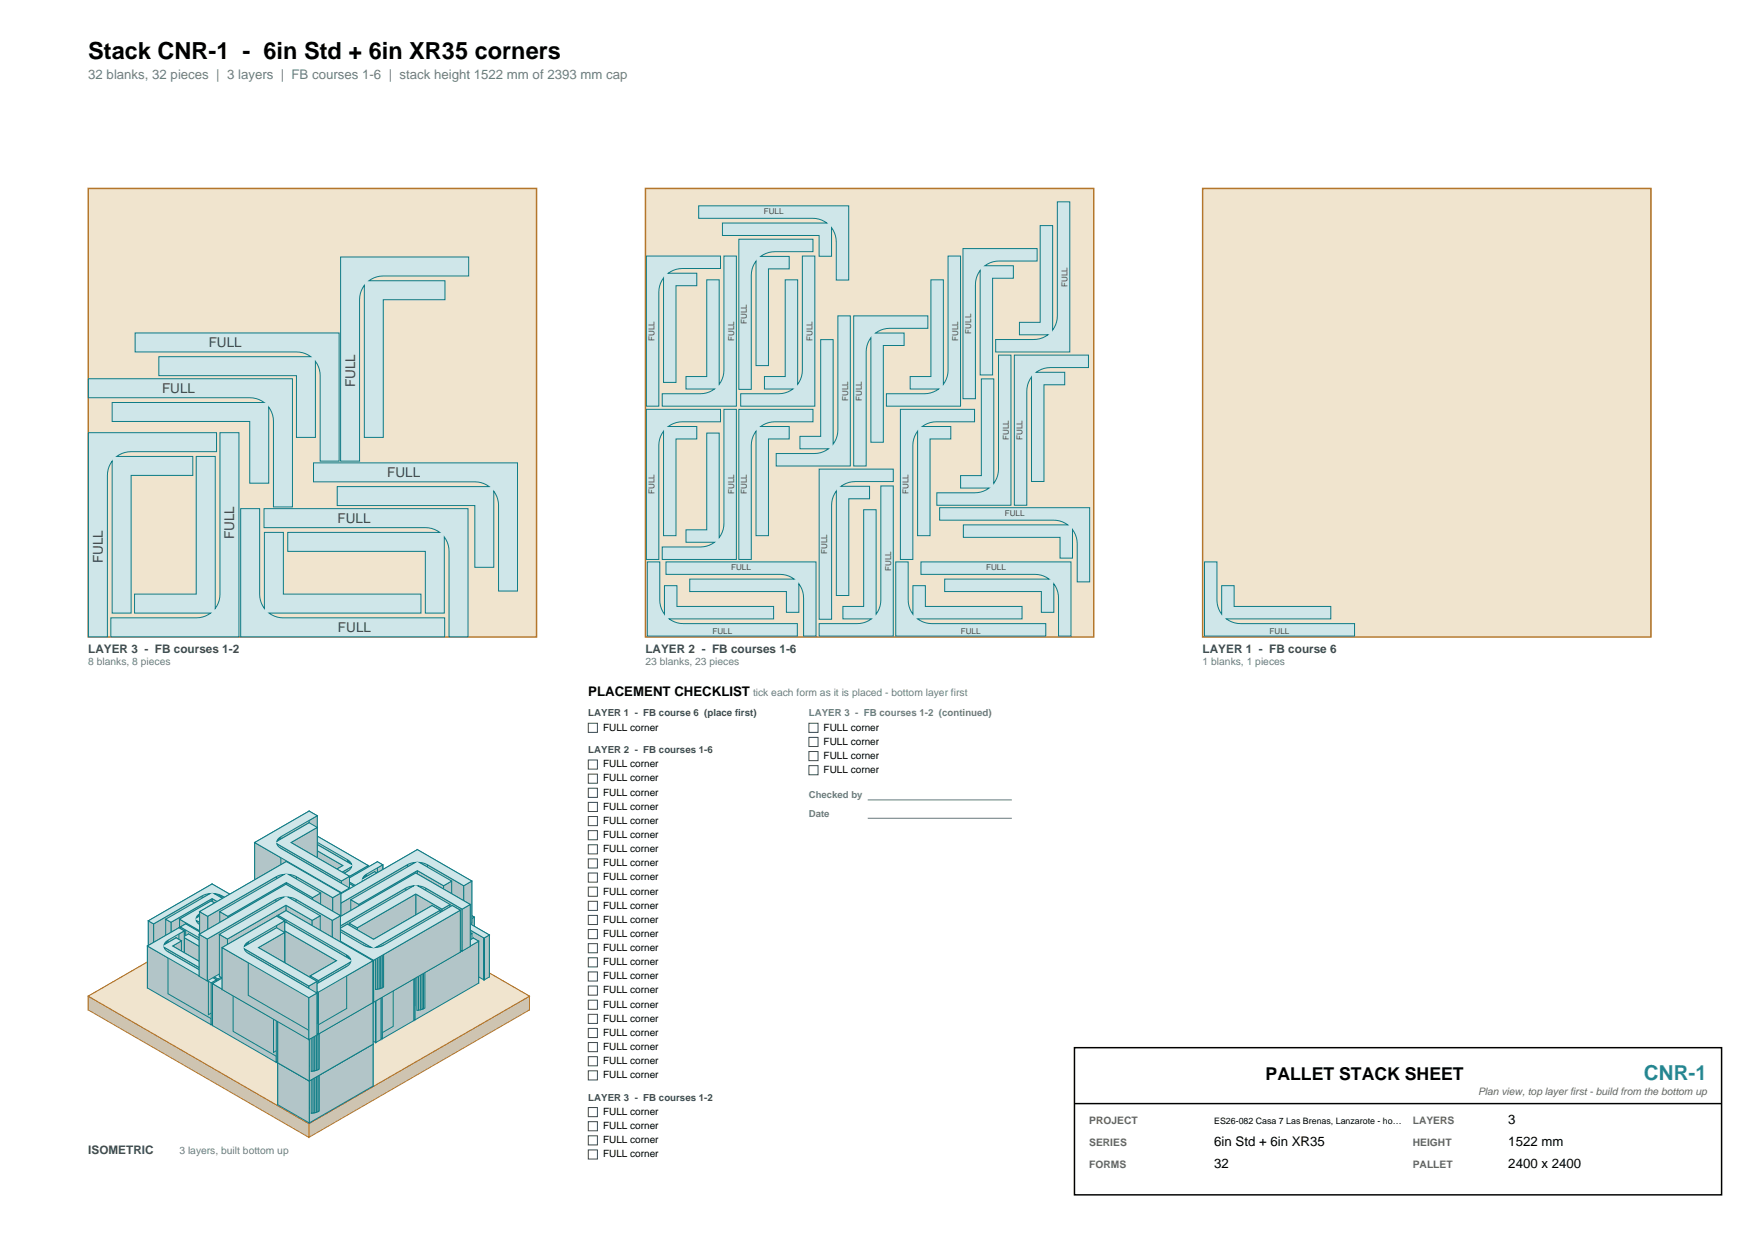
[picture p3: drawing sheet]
<svg xmlns="http://www.w3.org/2000/svg" width="420mm" height="297mm" viewBox="0 0 420 297" stroke-linecap="round" stroke-linejoin="round" font-family="sans-serif">
<defs><g id="words">
<text font-size="5.6" x="21.2" y="14.1">Stack CNR-1 - 6in Std + 6in XR35 corners</text>
<text font-size="4.9" fill="#1976d2" x="394.3" y="258.9">CNR-1</text>
<text font-size="4.2" x="303.6" y="258.9">PALLET STACK SHEET</text>
<text font-size="3.2" fill="#6b7c81" x="21.2" y="19.1">32 blanks, 32 pieces | 3 layers | FB courses 1-6 | stack height 1522 mm of 2393 mm cap</text>
<g font-size="3.2" fill="#3d4c50">
<text x="50.1" y="83.3">FULL</text>
<text x="38.9" y="94.3">FULL</text>
<text x="85.2" y="92.9" transform="rotate(-90 85.2 92.9)">FULL</text>
<text x="92.9" y="114.4">FULL</text>
<text x="81" y="125.4">FULL</text>
<text x="56.2" y="129.3" transform="rotate(-90 56.2 129.3)">FULL</text>
<text x="24.7" y="135" transform="rotate(-90 24.7 135)">FULL</text>
<text x="81.1" y="151.5">FULL</text>
</g>
<g font-size="3.2">
<text x="141.1" y="166.8">PLACEMENT CHECKLIST</text>
<text x="361.8" y="269.5">3</text>
<text x="291.2" y="274.8">6in Std + 6in XR35</text>
<text x="361.8" y="274.8">1522 mm</text>
<text x="291.2" y="280.1">32</text>
<text x="361.8" y="280.1">2400 x 2400</text>
</g>
<g font-size="2.8" fill="#3d4c50">
<text x="21.2" y="156.6">LAYER 3 - FB courses 1-2</text>
<text x="154.8" y="156.6">LAYER 2 - FB courses 1-6</text>
<text x="288.5" y="156.6">LAYER 1 - FB course 6</text>
<text x="21.2" y="276.5">ISOMETRIC</text>
</g>
<g font-size="2.5" fill="#6b7c81">
<text x="21.2" y="159.4">8 blanks, 8 pieces</text>
<text x="154.8" y="159.4">23 blanks, 23 pieces</text>
<text x="288.5" y="159.4">1 blanks, 1 pieces</text>
<text x="180.6" y="166.8">tick each form as it is placed - bottom layer first</text>
<text x="43" y="276.5">3 layers, built bottom up</text>
</g>
<g font-size="2.5" fill="#666">
<text x="354.5" y="262.4">Plan view, top layer first - build from the bottom up</text>
<text x="261.3" y="269.5">PROJECT</text>
<text x="338.9" y="269.5">LAYERS</text>
<text x="261.3" y="274.8">SERIES</text>
<text x="338.9" y="274.8">HEIGHT</text>
<text x="261.3" y="280.1">FORMS</text>
<text x="338.9" y="280.1">PALLET</text>
</g>
<g font-size="2.4">
<text x="144.6" y="175.1">FULL corner</text>
<text x="197.6" y="175.1">FULL corner</text>
<text x="197.6" y="178.5">FULL corner</text>
<text x="144.6" y="183.9">FULL corner</text>
<text x="197.6" y="181.9">FULL corner</text>
<text x="197.6" y="185.3">FULL corner</text>
<text x="144.6" y="187.3">FULL corner</text>
<text x="144.6" y="190.7">FULL corner</text>
<text x="144.6" y="194.1">FULL corner</text>
<text x="144.6" y="197.5">FULL corner</text>
<text x="144.6" y="200.9">FULL corner</text>
<text x="144.6" y="204.3">FULL corner</text>
<text x="144.6" y="207.6">FULL corner</text>
<text x="144.6" y="211">FULL corner</text>
<text x="144.6" y="214.4">FULL corner</text>
<text x="144.6" y="217.8">FULL corner</text>
<text x="144.6" y="221.2">FULL corner</text>
<text x="144.6" y="224.6">FULL corner</text>
<text x="144.6" y="228">FULL corner</text>
<text x="144.6" y="231.4">FULL corner</text>
<text x="144.6" y="234.7">FULL corner</text>
<text x="144.6" y="238.1">FULL corner</text>
<text x="144.6" y="241.5">FULL corner</text>
<text x="144.6" y="244.9">FULL corner</text>
<text x="144.6" y="248.3">FULL corner</text>
<text x="144.6" y="251.7">FULL corner</text>
<text x="144.6" y="255.1">FULL corner</text>
<text x="144.6" y="258.4">FULL corner</text>
<text x="144.6" y="267.3">FULL corner</text>
<text x="144.6" y="270.6">FULL corner</text>
<text x="144.6" y="274">FULL corner</text>
<text x="144.6" y="277.4">FULL corner</text>
</g>
<g font-size="2.3" fill="#3d4c50">
<text x="141.1" y="171.7">LAYER 1 - FB course 6 (place first)</text>
<text x="141.1" y="180.6">LAYER 2 - FB courses 1-6</text>
<text x="141.1" y="263.9">LAYER 3 - FB courses 1-2</text>
</g>
<g font-size="2.3" fill="#6b7c81">
<text x="194" y="171.7">LAYER 3 - FB courses 1-2 (continued)</text>
<text x="194" y="191.4">Checked by</text>
<text x="194" y="195.8">Date</text>
</g>
<text font-size="2.1" x="291.2" y="269.5">ES26-082 Casa 7 Las Brenas, Lanzarote - ho…</text>
<g font-size="1.9" fill="#3d4c50">
<text x="183.2" y="51.3">FULL</text>
<text x="256.1" y="68.8" transform="rotate(-90 256.1 68.8)">FULL</text>
<text x="179.2" y="77.7" transform="rotate(-90 179.2 77.7)">FULL</text>
<text x="157" y="81.7" transform="rotate(-90 157 81.7)">FULL</text>
<text x="176.1" y="81.7" transform="rotate(-90 176.1 81.7)">FULL</text>
<text x="194.9" y="81.7" transform="rotate(-90 194.9 81.7)">FULL</text>
<text x="229.8" y="81.7" transform="rotate(-90 229.8 81.7)">FULL</text>
<text x="232.9" y="80" transform="rotate(-90 232.9 80)">FULL</text>
<text x="203.4" y="96.1" transform="rotate(-90 203.4 96.1)">FULL</text>
<text x="206.7" y="96.1" transform="rotate(-90 206.7 96.1)">FULL</text>
<text x="241.9" y="105.5" transform="rotate(-90 241.9 105.5)">FULL</text>
<text x="245.2" y="105.5" transform="rotate(-90 245.2 105.5)">FULL</text>
<text x="157" y="118.5" transform="rotate(-90 157 118.5)">FULL</text>
<text x="176.1" y="118.5" transform="rotate(-90 176.1 118.5)">FULL</text>
<text x="179.2" y="118.5" transform="rotate(-90 179.2 118.5)">FULL</text>
<text x="217.9" y="118.5" transform="rotate(-90 217.9 118.5)">FULL</text>
<text x="241" y="123.6">FULL</text>
<text x="175.4" y="136.6">FULL</text>
<text x="198.4" y="132.8" transform="rotate(-90 198.4 132.8)">FULL</text>
<text x="213.7" y="136.9" transform="rotate(-90 213.7 136.9)">FULL</text>
<text x="236.5" y="136.6">FULL</text>
<text x="170.9" y="151.9">FULL</text>
<text x="230.5" y="151.9">FULL</text>
<text x="304.5" y="151.9">FULL</text>
</g>
</g></defs>
<path d="M21.2 45.2h107.5v107.5h-107.5z" fill-rule="evenodd" fill="#f0e4ce" stroke="#b4762b" stroke-width=".35"/>
<g fill="#cfe6e9" stroke="#0e7c86" stroke-width=".24">
<path d="M21.2 103.7h30.7v4.6h-20.5a5.6 5.6 0 0 0-3.4 1.1h18.2v4.6h-14.7v33h-4.6v-36.5a5.6 5.6 0 0 0-1.1 3.4v38.8h-4.6z" fill-rule="evenodd"/>
<path d="M47.1 109.4h4.5v36.4a5.6 5.6 0 0 0 1.2-3.4v-38.7h4.5v49h-30.7v-4.6h20.5a5.6 5.6 0 0 0 3.4-1.1h-18.2v-4.6h14.8z" fill-rule="evenodd"/>
<path d="M57.7 121.9h4.6v20.5a5.6 5.6 0 0 0 1.1 3.4v-18.2h4.6v14.8h33v4.6h-36.5a5.6 5.6 0 0 0 3.4 1.1h38.8v4.6h-49z" fill-rule="evenodd"/>
<path d="M63.3 121.9h49v30.8h-4.6v-20.6a5.6 5.6 0 0 0-1.1-3.4v18.3h-4.6v-14.8h-33v-4.6h36.5a5.6 5.6 0 0 0-3.4-1.1h-38.8z" fill-rule="evenodd"/>
<path d="M75.2 111h48.9v30.7h-4.5v-20.5a5.6 5.6 0 0 0-1.2-3.4v18.2h-4.5v-14.8h-33v-4.6h36.4a5.6 5.6 0 0 0-3.4-1.1h-38.7z" fill-rule="evenodd"/>
<path d="M21.2 90.8h48.9v30.7h-4.5v-20.5a5.6 5.6 0 0 0-1.1-3.4v18.2h-4.6v-14.8h-33v-4.5h36.4a5.6 5.6 0 0 0-3.4-1.2h-38.7z" fill-rule="evenodd"/>
<path d="M32.4 79.8h48.9v30.7h-4.5v-20.5a5.6 5.6 0 0 0-1.1-3.4v18.2h-4.6v-14.7h-33v-4.6h36.4a5.6 5.6 0 0 0-3.4-1.1h-38.7z" fill-rule="evenodd"/>
<path d="M81.7 61.6h30.7v4.6h-20.5a5.6 5.6 0 0 0-3.4 1.1h18.2v4.5h-14.8v33h-4.5v-36.4a5.6 5.6 0 0 0-1.2 3.4v38.7h-4.5z" fill-rule="evenodd"/>
</g>
<path d="M154.8 45.2h107.5v107.5h-107.5z" fill-rule="evenodd" fill="#f0e4ce" stroke="#b4762b" stroke-width=".35"/>
<g fill="#cfe6e9" stroke="#0e7c86" stroke-width=".24">
<path d="M155.3 134.7h3v9.1a5.6 5.6 0 0 0 1.1 3.4v-6.8h3v5h23.2v3h-25.1a5.6 5.6 0 0 0 3.4 1.1h27.4v3h-36z" fill-rule="evenodd"/>
<path d="M159.7 134.7h36v17.8h-3v-9.2a5.6 5.6 0 0 0-1.1-3.4v6.9h-3v-5h-23.2v-3h25.1a5.6 5.6 0 0 0-3.4-1.1h-27.4z" fill-rule="evenodd"/>
<path d="M211.3 116.5h3v36h-17.8v-3h9.1a5.6 5.6 0 0 0 3.4-1.1h-6.8v-3h5v-23.2h2.9v25a5.6 5.6 0 0 0 1.2-3.4z" fill-rule="evenodd"/>
<path d="M214.9 134.7h2.9v9.1a5.6 5.6 0 0 0 1.2 3.4v-6.8h3v5h23.1v3h-25a5.6 5.6 0 0 0 3.4 1.1h27.3v3h-35.9z" fill-rule="evenodd"/>
<path d="M220.9 134.7h36v17.8h-3v-9.2a5.6 5.6 0 0 0-1.1-3.4v6.9h-3v-5h-23.2v-3h25a5.6 5.6 0 0 0-3.3-1.1h-27.4z" fill-rule="evenodd"/>
<path d="M196.5 112.5h17.8v2.9h-9.2a5.6 5.6 0 0 0-3.4 1.2h6.9v3h-5v23.1h-3v-25a5.6 5.6 0 0 0-1.1 3.4v27.3h-3z" fill-rule="evenodd"/>
<path d="M225.4 121.7h36v17.8h-3v-9.1a5.6 5.6 0 0 0-1.1-3.4v6.8h-3v-5h-23.2v-3h25a5.6 5.6 0 0 0-3.4-1.1h-27.3z" fill-rule="evenodd"/>
<path d="M155 98.1h17.8v3h-9.1a5.6 5.6 0 0 0-3.4 1.1h6.8v3h-5v23.2h-2.9v-25a5.6 5.6 0 0 0-1.2 3.4v27.3h-3z" fill-rule="evenodd"/>
<path d="M173.6 98.1h3v36h-17.8v-3h9.2a5.6 5.6 0 0 0 3.4-1.1h-6.9v-3h5v-23.2h3v25.1a5.6 5.6 0 0 0 1.1-3.4z" fill-rule="evenodd"/>
<path d="M177.2 98.1h17.8v3h-9.1a5.6 5.6 0 0 0-3.4 1.1h6.8v3h-5v23.2h-3v-25a5.6 5.6 0 0 0-1.1 3.4v27.3h-3z" fill-rule="evenodd"/>
<path d="M216 98.1h17.8v3h-9.2a5.6 5.6 0 0 0-3.4 1.1h6.9v3h-5v23.2h-3v-25a5.6 5.6 0 0 0-1.1 3.4v27.3h-3z" fill-rule="evenodd"/>
<path d="M239.5 85.1h3v36h-17.8v-3h9.1a5.6 5.6 0 0 0 3.4-1.1h-6.8v-3h5v-23.2h3v25.1a5.6 5.6 0 0 0 1.1-3.4z" fill-rule="evenodd"/>
<path d="M243.3 85.1h17.8v3h-9.1a5.6 5.6 0 0 0-3.4 1.1h6.8v3h-5v23.2h-3v-25a5.6 5.6 0 0 0-1.1 3.4v27.3h-3z" fill-rule="evenodd"/>
<path d="M201 75.7h3v36h-17.8v-3h9.1a5.6 5.6 0 0 0 3.4-1.1h-6.8v-3h5v-23.2h2.9v25.1a5.6 5.6 0 0 0 1.2-3.4z" fill-rule="evenodd"/>
<path d="M204.8 75.7h17.8v3h-9.2a5.6 5.6 0 0 0-3.4 1.1h6.9v3h-5v23.2h-3v-25a5.6 5.6 0 0 0-1.1 3.4v27.3h-3z" fill-rule="evenodd"/>
<path d="M155 61.4h17.8v3h-9.1a5.6 5.6 0 0 0-3.4 1.1h6.8v3h-5v23.2h-2.9v-25.1a5.6 5.6 0 0 0-1.2 3.4v27.4h-3z" fill-rule="evenodd"/>
<path d="M173.6 61.4h3v36h-17.8v-3h9.2a5.6 5.6 0 0 0 3.4-1.2h-6.9v-2.9h5v-23.2h3v25a5.6 5.6 0 0 0 1.1-3.4z" fill-rule="evenodd"/>
<path d="M192.5 61.4h2.9v36h-17.7v-3h9.1a5.6 5.6 0 0 0 3.4-1.2h-6.8v-2.9h4.9v-23.2h3v25a5.6 5.6 0 0 0 1.2-3.4z" fill-rule="evenodd"/>
<path d="M227.4 61.4h3v36h-17.8v-3h9.1a5.6 5.6 0 0 0 3.4-1.2h-6.8v-2.9h5v-23.2h3v25a5.6 5.6 0 0 0 1.1-3.4z" fill-rule="evenodd"/>
<path d="M231 59.6h17.8v3h-9.2a5.6 5.6 0 0 0-3.4 1.1h6.9v3h-5v23.2h-3v-25.1a5.6 5.6 0 0 0-1.1 3.4v27.4h-3z" fill-rule="evenodd"/>
<path d="M177.2 57.3h17.8v3h-9.1a5.6 5.6 0 0 0-3.4 1.2h6.8v3h-5v23.1h-3v-25a5.6 5.6 0 0 0-1.1 3.4v27.3h-3z" fill-rule="evenodd"/>
<path d="M253.6 48.4h3v36h-17.8v-3h9.2a5.6 5.6 0 0 0 3.4-1.1h-6.9v-3h5v-23.2h3v25a5.6 5.6 0 0 0 1.1-3.4z" fill-rule="evenodd"/>
<path d="M167.6 49.3h36v17.8h-3v-9.1a5.6 5.6 0 0 0-1.1-3.4v6.8h-3v-5h-23.2v-2.9h25a5.6 5.6 0 0 0-3.4-1.2h-27.3z" fill-rule="evenodd"/>
</g>
<path d="M288.5 45.2h107.5v107.5h-107.5z" fill-rule="evenodd" fill="#f0e4ce" stroke="#b4762b" stroke-width=".35"/>
<path d="M288.9 134.7h3v9.1a5.6 5.6 0 0 0 1.1 3.4v-6.8h3v5h23.2v3h-25a5.6 5.6 0 0 0 3.4 1.1h27.3v3h-36z" fill-rule="evenodd" fill="#cfe6e9" stroke="#0e7c86" stroke-width=".24"/>
<g fill="#cec4b1" stroke="#b4762b" stroke-width=".24">
<path d="M74.1 208.2l52.9 30.6v3.3l-52.9-30.6z" fill-rule="evenodd"/>
<path d="M21.2 238.8l52.9-30.6v3.3l-52.9 30.6z" fill-rule="evenodd"/>
<path d="M74.1 269.3l52.9-30.5v3.3l-52.9 30.5z" fill-rule="evenodd"/>
<path d="M21.2 238.8l52.9 30.5v3.3l-52.9-30.5z" fill-rule="evenodd"/>
</g>
<path d="M21.2 238.8l52.9-30.6 52.9 30.6-52.9 30.5z" fill-rule="evenodd" fill="#f0e4ce" stroke="#b4762b" stroke-width=".24"/>
<g fill="#b2c5c8" stroke="#0e7c86" stroke-width=".24">
<path d="M88.2 249.6l1.3 .7v10l-1.3-.7z" fill-rule="evenodd"/>
<path d="M84 249.9l1.3 .8v10l-1.3-.7z" fill-rule="evenodd"/>
<path d="M74.2 255.6l9.8-5.7v10.1l-9.8 5.7z" fill-rule="evenodd"/>
<path d="M76.6 256.3l11.6-6.7v10l-11.6 6.7z" fill-rule="evenodd"/>
<path d="M74.7 256.8l10.6-6.1v10l-10.6 6.2z" fill-rule="evenodd"/>
<path d="M67.9 254v10.1z" fill-rule="evenodd"/>
<path d="M66.6 254.8l1.3-.8v10.1l-1.3 .7z" fill-rule="evenodd"/>
<path d="M74.2 259.1l15.3-8.8v10l-15.3 8.9z" fill-rule="evenodd"/>
<path d="M70.8 255.1l1.3-.7v10.1l-1.3 .7z" fill-rule="evenodd"/>
<path d="M72.1 254.4l2.1 1.2v10.1l-2.1-1.2z" fill-rule="evenodd"/>
<path d="M67.9 254l3.9 2.3v10l-3.9-2.2z" fill-rule="evenodd"/>
<path d="M70.8 255.1l2.9 1.7v10.1l-2.9-1.7z" fill-rule="evenodd"/>
<path d="M71.8 256.3l.3 .1v10.1l-.3-.2z" fill-rule="evenodd"/>
<path d="M76.2 256.4l.4-.1v10l-.4 .2z" fill-rule="evenodd"/>
<path d="M72.1 256.4l.4 .2v10l-.4-.1z" fill-rule="evenodd"/>
<path d="M75.9 256.6l.3-.2v10.1l-.3 .1z" fill-rule="evenodd"/>
<path d="M72.5 256.6l.4 .1v10.1l-.4-.2z" fill-rule="evenodd"/>
<path d="M75.5 256.7l.4-.1v10l-.4 .2z" fill-rule="evenodd"/>
<path d="M72.9 256.7l.4 .1v10h-.4z" fill-rule="evenodd"/>
<path d="M75.1 256.8l.4-.1v10.1h-.4z" fill-rule="evenodd"/>
<path d="M73.3 256.8h.4v10.1l-.4-.1z" fill-rule="evenodd"/>
<path d="M74.7 256.8h.4v10l-.4 .1z" fill-rule="evenodd"/>
<path d="M66.6 254.8l7.6 4.3v10.1l-7.6-4.4z" fill-rule="evenodd"/>
</g>
<path d="M66.6 254.8l1.3-.8 4.2 2.4 1.6 .4-2.9-1.7 1.3-.7 2.1 1.2 9.8-5.7 1.3 .8-10.6 6.1h.4l1.5-.5 11.6-6.7 1.3 .7-15.3 8.8z" fill-rule="evenodd" fill="#cfe6e9" stroke="#0e7c86" stroke-width=".24"/>
<g fill="#b2c5c8" stroke="#0e7c86" stroke-width=".24">
<path d="M71.7 199.4l1.3-.8v10.1l-1.3 .7z" fill-rule="evenodd"/>
<path d="M72.4 201.8l1.3-.7v10l-1.3 .7z" fill-rule="evenodd"/>
<path d="M71.7 199.4l11.7 6.7v10.1l-11.7-6.8z" fill-rule="evenodd"/>
<path d="M73 198.6l15.3 8.9v10l-15.3-8.8z" fill-rule="evenodd"/>
<path d="M73.7 201.1l10.6 6.1v10.1l-10.6-6.2z" fill-rule="evenodd"/>
<path d="M72.4 201.8l9.9 5.7v10l-9.9-5.7z" fill-rule="evenodd"/>
<path d="M83.4 206.1l.3 .2v10l-.3-.1z" fill-rule="evenodd"/>
<path d="M83.7 206.3l.2 .2v10.1l-.2-.3z" fill-rule="evenodd"/>
<path d="M83.9 206.5l.2 .2v10.1l-.2-.2z" fill-rule="evenodd"/>
<path d="M84.1 206.7l.1 .3v10l-.1-.2z" fill-rule="evenodd"/>
<path d="M84.2 207l.1 10.3z" fill-rule="evenodd"/>
<path d="M84.3 207.8l-.1 10.2z" fill-rule="evenodd"/>
<path d="M80.2 208.7l2.1-1.2v10l-2.1 1.3z" fill-rule="evenodd"/>
<path d="M84.2 208v10l-.1 .3v-10.1z" fill-rule="evenodd"/>
<path d="M84.1 208.2v10.1l-.2 .2v-10z" fill-rule="evenodd"/>
<path d="M83.7 208.7l.2-.2v10l-.2 .2z" fill-rule="evenodd"/>
<path d="M81.4 209.4l2.9-1.6v10l-2.9 1.7z" fill-rule="evenodd"/>
<path d="M83.4 208.9l.3-.2v10l-.3 .2z" fill-rule="evenodd"/>
<path d="M80.2 208.7l1.2 .7v10.1l-1.2-.7z" fill-rule="evenodd"/>
<path d="M80.7 211.8l7.6-4.3v10l-7.6 4.4z" fill-rule="evenodd"/>
<path d="M79.5 211.1l3.9-2.2v10l-3.9 2.3z" fill-rule="evenodd"/>
<path d="M79.5 211.1v10.1z" fill-rule="evenodd"/>
<path d="M79.5 211.1l1.2 .7v10.1l-1.2-.7z" fill-rule="evenodd"/>
</g>
<path d="M71.7 199.4l1.3-.8 15.3 8.9-7.6 4.3-1.2-.7 4.2-2.4 .6-.9-2.9 1.6-1.2-.7 2.1-1.2-9.9-5.7 1.3-.7 10.6 6.1-.2-.5-.7-.6z" fill-rule="evenodd" fill="#cfe6e9" stroke="#0e7c86" stroke-width=".24"/>
<g fill="#b2c5c8" stroke="#0e7c86" stroke-width=".24">
<path d="M74.4 203.3l1.3 .8v10l-1.3-.7z" fill-rule="evenodd"/>
<path d="M75.7 204.1v10z" fill-rule="evenodd"/>
<path d="M71.8 206.3l3.9-2.2v10l-3.9 2.3z" fill-rule="evenodd"/>
<path d="M66.9 207.7l7.5-4.4v10.1l-7.5 4.3z" fill-rule="evenodd"/>
<path d="M73.8 205.7l1.2 .8v10l-1.2-.7z" fill-rule="evenodd"/>
<path d="M71.5 206.5l.3-.2v10.1l-.3 .1z" fill-rule="evenodd"/>
<path d="M70.9 207.4l2.9-1.7v10.1l-2.9 1.7z" fill-rule="evenodd"/>
<path d="M71.3 206.7l.2-.2v10l-.2 .3z" fill-rule="evenodd"/>
<path d="M71.3 206.7v10.1l-.2 .2v-10.1z" fill-rule="evenodd"/>
<path d="M71.1 206.9v10.1l-.2 .2v-10z" fill-rule="evenodd"/>
<path d="M72.9 207.7l2.1-1.2v10l-2.1 1.2z" fill-rule="evenodd"/>
<path d="M70.9 207.2v10.3z" fill-rule="evenodd"/>
<path d="M70.9 208v10.2z" fill-rule="evenodd"/>
<path d="M70.9 208.2l.2 .2v10.1l-.2-.3z" fill-rule="evenodd"/>
<path d="M71.1 208.4l.2 .3v10l-.2-.2z" fill-rule="evenodd"/>
<path d="M71.3 208.7l.2 .2v10l-.2-.2z" fill-rule="evenodd"/>
<path d="M71.5 208.9l.3 .2v10l-.3-.2z" fill-rule="evenodd"/>
<path d="M72.9 207.7l9.9 5.7v10l-9.9-5.7z" fill-rule="evenodd"/>
<path d="M70.9 208l10.6 6.1v10.1l-10.6-6.2z" fill-rule="evenodd"/>
<path d="M66.9 207.7l15.3 8.8v10.1l-15.3-8.9z" fill-rule="evenodd"/>
<path d="M71.8 209.1l11.6 6.7v10l-11.6-6.7z" fill-rule="evenodd"/>
<path d="M81.5 214.1l1.3-.7v10l-1.3 .8z" fill-rule="evenodd"/>
<path d="M82.2 216.5l1.2-.7v10l-1.2 .8z" fill-rule="evenodd"/>
</g>
<path d="M66.9 207.7l7.5-4.4 1.3 .8-4.2 2.4-.6 .9 2.9-1.7 1.2 .8-2.1 1.2 9.9 5.7-1.3 .7-10.6-6.1 .2 .4 .7 .7 11.6 6.7-1.2 .7z" fill-rule="evenodd" fill="#cfe6e9" stroke="#0e7c86" stroke-width=".24"/>
<g fill="#b2c5c8" stroke="#0e7c86" stroke-width=".24">
<path d="M90.5 206.6l1.3 .7v10.1l-1.3-.8z" fill-rule="evenodd"/>
<path d="M91.8 207.3v10.1z" fill-rule="evenodd"/>
<path d="M87.9 209.5l3.9-2.2v10.1l-3.9 2.2z" fill-rule="evenodd"/>
<path d="M83 210.9l7.5-4.3v10l-7.5 4.4z" fill-rule="evenodd"/>
<path d="M89.9 209l1.2 .7v10.1l-1.2-.8z" fill-rule="evenodd"/>
<path d="M87.6 209.7l.3-.2v10.1l-.3 .2z" fill-rule="evenodd"/>
<path d="M87 210.7l2.9-1.7v10l-2.9 1.7z" fill-rule="evenodd"/>
<path d="M87.4 209.9l.2-.2v10.1l-.2 .2z" fill-rule="evenodd"/>
<path d="M87.4 209.9v10.1l-.2 .2v-10z" fill-rule="evenodd"/>
<path d="M87.2 210.2v10l-.2 .3v-10.1z" fill-rule="evenodd"/>
<path d="M89 210.9l2.1-1.2v10.1l-2.1 1.2z" fill-rule="evenodd"/>
<path d="M87 210.4v10.3z" fill-rule="evenodd"/>
<path d="M87 211.2v10.3z" fill-rule="evenodd"/>
<path d="M87 211.4l.2 .3v10l-.2-.2z" fill-rule="evenodd"/>
<path d="M87.2 211.7l.2 .2v10.1l-.2-.3z" fill-rule="evenodd"/>
<path d="M87.4 211.9l.2 .2v10.1l-.2-.2z" fill-rule="evenodd"/>
<path d="M87.6 212.1l.3 .2v10.1l-.3-.2z" fill-rule="evenodd"/>
<path d="M89 210.9l9.9 5.7v10.1l-9.9-5.7z" fill-rule="evenodd"/>
<path d="M87 211.2l10.6 6.2v10l-10.6-6.1z" fill-rule="evenodd"/>
<path d="M83 210.9l15.3 8.9v10l-15.3-8.8z" fill-rule="evenodd"/>
<path d="M87.9 212.3l11.6 6.7v10.1l-11.6-6.7z" fill-rule="evenodd"/>
<path d="M97.6 217.4l1.3-.8v10.1l-1.3 .7z" fill-rule="evenodd"/>
<path d="M98.3 219.8l1.2-.8v10.1l-1.2 .7z" fill-rule="evenodd"/>
</g>
<path d="M83 210.9l7.5-4.3 1.3 .7-4.2 2.4-.6 1 2.9-1.7 1.2 .7-2.1 1.2 9.9 5.7-1.3 .8-10.6-6.2 .2 .5 .7 .6 11.6 6.7-1.2 .8z" fill-rule="evenodd" fill="#cfe6e9" stroke="#0e7c86" stroke-width=".24"/>
<g fill="#b2c5c8" stroke="#0e7c86" stroke-width=".24">
<path d="M66.1 209l1.3-.7v10l-1.3 .8z" fill-rule="evenodd"/>
<path d="M66.8 211.4l1.3-.7v10l-1.3 .8z" fill-rule="evenodd"/>
<path d="M66.1 209l11.6 6.7v10.1l-11.6-6.7z" fill-rule="evenodd"/>
<path d="M67.4 208.3l15.3 8.8v10.1l-15.3-8.9z" fill-rule="evenodd"/>
<path d="M68.1 210.7l10.6 6.1v10.1l-10.6-6.2z" fill-rule="evenodd"/>
<path d="M66.8 211.4l9.8 5.7v10.1l-9.8-5.7z" fill-rule="evenodd"/>
<path d="M77.7 215.7l.3 .2v10.1l-.3-.2z" fill-rule="evenodd"/>
<path d="M78 215.9l.3 .2v10.1l-.3-.2z" fill-rule="evenodd"/>
<path d="M78.3 216.1l.2 .3v10l-.2-.2z" fill-rule="evenodd"/>
<path d="M78.5 216.4l.1 .2v10.1l-.1-.3z" fill-rule="evenodd"/>
<path d="M78.6 216.6l.1 10.3z" fill-rule="evenodd"/>
<path d="M78.7 217.4l-.1 10.3z" fill-rule="evenodd"/>
<path d="M74.5 218.3l2.1-1.2v10.1l-2.1 1.2z" fill-rule="evenodd"/>
<path d="M78.6 217.6v10.1l-.1 .2v-10z" fill-rule="evenodd"/>
<path d="M78.5 217.9v10l-.2 .2v-10z" fill-rule="evenodd"/>
<path d="M78 218.3l.3-.2v10l-.3 .3z" fill-rule="evenodd"/>
<path d="M75.8 219.1l2.9-1.7v10l-2.9 1.7z" fill-rule="evenodd"/>
<path d="M77.7 218.5l.3-.2v10.1l-.3 .1z" fill-rule="evenodd"/>
<path d="M74.5 218.3l1.3 .8v10l-1.3-.7z" fill-rule="evenodd"/>
<path d="M75.1 221.5l7.6-4.4v10.1l-7.6 4.3z" fill-rule="evenodd"/>
<path d="M73.9 220.7l3.8-2.2v10l-3.8 2.3z" fill-rule="evenodd"/>
<path d="M73.9 220.7v10.1z" fill-rule="evenodd"/>
<path d="M73.9 220.7l1.2 .8v10l-1.2-.7z" fill-rule="evenodd"/>
</g>
<path d="M66.1 209l1.3-.7 15.3 8.8-7.6 4.4-1.2-.8 4.1-2.4 .7-.9-2.9 1.7-1.3-.8 2.1-1.2-9.8-5.7 1.3-.7 10.6 6.1-.2-.4-.8-.7z" fill-rule="evenodd" fill="#cfe6e9" stroke="#0e7c86" stroke-width=".24"/>
<g fill="#b2c5c8" stroke="#0e7c86" stroke-width=".24">
<path d="M81.4 211.9l1.2-.8v10.1l-1.2 .7z" fill-rule="evenodd"/>
<path d="M82 214.3l1.3-.8v10.1l-1.3 .7z" fill-rule="evenodd"/>
<path d="M81.4 211.9l11.6 6.7v10l-11.6-6.7z" fill-rule="evenodd"/>
<path d="M82.6 211.1l15.3 8.9v10l-15.3-8.8z" fill-rule="evenodd"/>
<path d="M83.3 213.5l10.6 6.2v10l-10.6-6.1z" fill-rule="evenodd"/>
<path d="M82 214.3l9.9 5.7v10l-9.9-5.7z" fill-rule="evenodd"/>
<path d="M93 218.6l.3 .2v10l-.3-.2z" fill-rule="evenodd"/>
<path d="M93.3 218.8l.2 .2v10l-.2-.2z" fill-rule="evenodd"/>
<path d="M93.5 219l.2 .2v10.1l-.2-.3z" fill-rule="evenodd"/>
<path d="M93.7 219.2l.2 .3v10l-.2-.2z" fill-rule="evenodd"/>
<path d="M93.9 219.5v10.2z" fill-rule="evenodd"/>
<path d="M93.9 220.2v10.3z" fill-rule="evenodd"/>
<path d="M89.8 221.2l2.1-1.2v10l-2.1 1.2z" fill-rule="evenodd"/>
<path d="M93.9 220.5v10l-.2 .3v-10.1z" fill-rule="evenodd"/>
<path d="M93.7 220.7v10.1l-.2 .2v-10.1z" fill-rule="evenodd"/>
<path d="M93.3 221.2l.2-.3v10.1l-.2 .2z" fill-rule="evenodd"/>
<path d="M91 221.9l2.9-1.7v10.1l-2.9 1.7z" fill-rule="evenodd"/>
<path d="M93 221.4l.3-.2v10l-.3 .2z" fill-rule="evenodd"/>
<path d="M89.8 221.2l1.2 .7v10.1l-1.2-.8z" fill-rule="evenodd"/>
<path d="M90.4 224.3l7.5-4.3v10l-7.5 4.4z" fill-rule="evenodd"/>
<path d="M89.1 223.6l3.9-2.2v10l-3.9 2.3z" fill-rule="evenodd"/>
<path d="M89.1 223.6v10.1z" fill-rule="evenodd"/>
<path d="M89.1 223.6l1.3 .7v10.1l-1.3-.7z" fill-rule="evenodd"/>
</g>
<path d="M81.4 211.9l1.2-.8 15.3 8.9-7.5 4.3-1.3-.7 4.2-2.4 .6-1-2.9 1.7-1.2-.7 2.1-1.2-9.9-5.7 1.3-.8 10.6 6.2-.2-.5-.7-.6z" fill-rule="evenodd" fill="#cfe6e9" stroke="#0e7c86" stroke-width=".24"/>
<g fill="#b2c5c8" stroke="#0e7c86" stroke-width=".24">
<path d="M50.9 211.9l7.5 4.4v10l-7.5-4.3z" fill-rule="evenodd"/>
<path d="M50 214.2h.4v10.1h-.4z" fill-rule="evenodd"/>
<path d="M51.4 214.2h.4v10.1h-.4z" fill-rule="evenodd"/>
<path d="M49.6 214.3l.4-.1v10.1l-.4 .1z" fill-rule="evenodd"/>
<path d="M51.8 214.2l.4 .1v10.1l-.4-.1z" fill-rule="evenodd"/>
<path d="M49.2 214.4l.4-.1v10.1l-.4 .1z" fill-rule="evenodd"/>
<path d="M52.2 214.3l.4 .1v10.1l-.4-.1z" fill-rule="evenodd"/>
<path d="M48.8 214.6l.4-.2v10.1l-.4 .1z" fill-rule="evenodd"/>
<path d="M52.6 214.4l.3 .2v10l-.3-.1z" fill-rule="evenodd"/>
<path d="M48.5 214.8l.3-.2v10l-.3 .2z" fill-rule="evenodd"/>
<path d="M52.9 214.6l.4 .2v10l-.4-.2z" fill-rule="evenodd"/>
<path d="M51.4 214.2l2.9 1.7v10l-2.9-1.6z" fill-rule="evenodd"/>
<path d="M53.3 214.8l3.9 2.2v10.1l-3.9-2.3z" fill-rule="evenodd"/>
<path d="M50.9 215.4l2.1 1.2v10.1l-2.1-1.3z" fill-rule="evenodd"/>
<path d="M53 216.6l1.3-.7v10l-1.3 .8z" fill-rule="evenodd"/>
<path d="M35.6 220.7l15.3-8.8v10.1l-15.3 8.8z" fill-rule="evenodd"/>
<path d="M57.2 217l1.2-.7v10l-1.2 .8z" fill-rule="evenodd"/>
<path d="M57.2 217v10.1z" fill-rule="evenodd"/>
<path d="M39.7 220.3l10.7-6.1v10.1l-10.7 6.1z" fill-rule="evenodd"/>
<path d="M36.8 221.5l11.7-6.7v10l-11.7 6.7z" fill-rule="evenodd"/>
<path d="M41 221.1l9.9-5.7v10l-9.9 5.7z" fill-rule="evenodd"/>
<path d="M39.7 220.3l1.3 .8v10l-1.3-.7z" fill-rule="evenodd"/>
<path d="M35.6 220.7l1.2 .8v10l-1.2-.7z" fill-rule="evenodd"/>
</g>
<path d="M35.6 220.7l15.3-8.8 7.5 4.4-1.2 .7-4.3-2.4-1.5-.4 2.9 1.7-1.3 .7-2.1-1.2-9.9 5.7-1.3-.8 10.7-6.1h-.4l-1.5 .6-11.7 6.7z" fill-rule="evenodd" fill="#cfe6e9" stroke="#0e7c86" stroke-width=".24"/>
<g fill="#b2c5c8" stroke="#0e7c86" stroke-width=".24">
<path d="M70.2 213.7l1.2 .7v10.1l-1.2-.7z" fill-rule="evenodd"/>
<path d="M71.4 214.4v10.1z" fill-rule="evenodd"/>
<path d="M67.5 216.7l3.9-2.3v10.1l-3.9 2.2z" fill-rule="evenodd"/>
<path d="M62.6 218.1l7.6-4.4v10.1l-7.6 4.3z" fill-rule="evenodd"/>
<path d="M69.5 216.1l1.3 .8v10l-1.3-.7z" fill-rule="evenodd"/>
<path d="M67.2 216.9l.3-.2v10l-.3 .2z" fill-rule="evenodd"/>
<path d="M66.6 217.8l2.9-1.7v10.1l-2.9 1.7z" fill-rule="evenodd"/>
<path d="M67 217.1l.2-.2v10l-.2 .3z" fill-rule="evenodd"/>
<path d="M67 217.1v10.1l-.2 .2v-10.1z" fill-rule="evenodd"/>
<path d="M66.8 217.3v10.1l-.1 .2v-10z" fill-rule="evenodd"/>
<path d="M68.6 218.1l2.2-1.2v10l-2.2 1.2z" fill-rule="evenodd"/>
<path d="M66.7 217.6l-.1 10.3z" fill-rule="evenodd"/>
<path d="M66.6 218.4l.1 10.2z" fill-rule="evenodd"/>
<path d="M66.7 218.6l.1 .2v10.1l-.1-.3z" fill-rule="evenodd"/>
<path d="M66.8 218.8l.2 .3v10l-.2-.2z" fill-rule="evenodd"/>
<path d="M67 219.1l.2 .2v10l-.2-.2z" fill-rule="evenodd"/>
<path d="M67.2 219.3l.3 .2v10l-.3-.2z" fill-rule="evenodd"/>
<path d="M68.6 218.1l9.9 5.7v10l-9.9-5.7z" fill-rule="evenodd"/>
<path d="M66.6 218.4l10.6 6.1v10.1l-10.6-6.2z" fill-rule="evenodd"/>
<path d="M62.6 218.1l15.3 8.8v10.1l-15.3-8.9z" fill-rule="evenodd"/>
<path d="M67.5 219.5l11.7 6.7v10l-11.7-6.7z" fill-rule="evenodd"/>
<path d="M77.2 224.5l1.3-.7v10l-1.3 .8z" fill-rule="evenodd"/>
<path d="M77.9 226.9l1.3-.7v10l-1.3 .8z" fill-rule="evenodd"/>
</g>
<path d="M62.6 218.1l7.6-4.4 1.2 .7-4.2 2.5-.6 .9 2.9-1.7 1.3 .8-2.2 1.2 9.9 5.7-1.3 .7-10.6-6.1 .2 .4 .7 .7 11.7 6.7-1.3 .7z" fill-rule="evenodd" fill="#cfe6e9" stroke="#0e7c86" stroke-width=".24"/>
<g fill="#b2c5c8" stroke="#0e7c86" stroke-width=".24">
<path d="M106.2 215.5l7.6 4.3v10.1l-7.6-4.4z" fill-rule="evenodd"/>
<path d="M105.3 217.8h.4v10l-.4 .1z" fill-rule="evenodd"/>
<path d="M106.7 217.8h.4v10.1l-.4-.1z" fill-rule="evenodd"/>
<path d="M104.9 217.9l.4-.1v10.1l-.4 .1z" fill-rule="evenodd"/>
<path d="M107.1 217.8l.4 .1v10.1l-.4-.1z" fill-rule="evenodd"/>
<path d="M104.5 218l.4-.1v10.1l-.4 .1z" fill-rule="evenodd"/>
<path d="M107.5 217.9l.4 .1v10.1l-.4-.1z" fill-rule="evenodd"/>
<path d="M104.1 218.2l.4-.2v10.1l-.4 .1z" fill-rule="evenodd"/>
<path d="M107.9 218l.4 .2v10l-.4-.1z" fill-rule="evenodd"/>
<path d="M103.8 218.3l.3-.1v10l-.3 .2z" fill-rule="evenodd"/>
<path d="M108.3 218.2l.3 .1v10.1l-.3-.2z" fill-rule="evenodd"/>
<path d="M106.7 217.8l2.9 1.7v10l-2.9-1.7z" fill-rule="evenodd"/>
<path d="M108.6 218.3l3.9 2.3v10l-3.9-2.2z" fill-rule="evenodd"/>
<path d="M106.2 219l2.1 1.2v10l-2.1-1.2z" fill-rule="evenodd"/>
<path d="M108.3 220.2l1.3-.7v10l-1.3 .7z" fill-rule="evenodd"/>
<path d="M90.9 224.3l15.3-8.8v10l-15.3 8.9z" fill-rule="evenodd"/>
<path d="M112.5 220.6l1.3-.8v10.1l-1.3 .7z" fill-rule="evenodd"/>
<path d="M112.5 220.6v10z" fill-rule="evenodd"/>
<path d="M95.1 223.9l10.6-6.1v10l-10.6 6.2z" fill-rule="evenodd"/>
<path d="M92.2 225l11.6-6.7v10.1l-11.6 6.7z" fill-rule="evenodd"/>
<path d="M96.3 224.7l9.9-5.7v10l-9.9 5.7z" fill-rule="evenodd"/>
<path d="M95.1 223.9l1.2 .8v10l-1.2-.7z" fill-rule="evenodd"/>
<path d="M90.9 224.3l1.3 .7v10.1l-1.3-.7z" fill-rule="evenodd"/>
</g>
<path d="M90.9 224.3l15.3-8.8 7.6 4.3-1.3 .8-4.2-2.4-1.6-.4 2.9 1.7-1.3 .7-2.1-1.2-9.9 5.7-1.2-.8 10.6-6.1h-.4l-1.5 .5-11.6 6.7z" fill-rule="evenodd" fill="#cfe6e9" stroke="#0e7c86" stroke-width=".24"/>
<g fill="#b2c5c8" stroke="#0e7c86" stroke-width=".24">
<path d="M50.6 216l1.3 .7v10.1l-1.3-.8z" fill-rule="evenodd"/>
<path d="M51.9 216.7v10.1z" fill-rule="evenodd"/>
<path d="M48 218.9l3.9-2.2v10.1l-3.9 2.2z" fill-rule="evenodd"/>
<path d="M43.1 220.3l7.5-4.3v10l-7.5 4.4z" fill-rule="evenodd"/>
<path d="M50 218.4l1.2 .7v10.1l-1.2-.8z" fill-rule="evenodd"/>
<path d="M47.7 219.1l.3-.2v10.1l-.3 .2z" fill-rule="evenodd"/>
<path d="M47.1 220.1l2.9-1.7v10l-2.9 1.7z" fill-rule="evenodd"/>
<path d="M47.5 219.4l.2-.3v10.1l-.2 .2z" fill-rule="evenodd"/>
<path d="M47.5 219.4v10l-.2 .2v-10z" fill-rule="evenodd"/>
<path d="M47.3 219.6v10l-.2 .3v-10.1z" fill-rule="evenodd"/>
<path d="M49.1 220.3l2.1-1.2v10.1l-2.1 1.2z" fill-rule="evenodd"/>
<path d="M47.1 219.8v10.3z" fill-rule="evenodd"/>
<path d="M47.1 220.6v10.3z" fill-rule="evenodd"/>
<path d="M47.1 220.8l.2 .3v10l-.2-.2z" fill-rule="evenodd"/>
<path d="M47.3 221.1l.2 .2v10.1l-.2-.3z" fill-rule="evenodd"/>
<path d="M47.5 221.3l.2 .2v10.1l-.2-.2z" fill-rule="evenodd"/>
<path d="M47.7 221.5l.3 .2v10.1l-.3-.2z" fill-rule="evenodd"/>
<path d="M49.1 220.3l9.9 5.7v10.1l-9.9-5.7z" fill-rule="evenodd"/>
<path d="M47.1 220.6l10.6 6.2v10l-10.6-6.1z" fill-rule="evenodd"/>
<path d="M43.1 220.3l15.3 8.9v10l-15.3-8.8z" fill-rule="evenodd"/>
<path d="M48 221.7l11.6 6.7v10.1l-11.6-6.7z" fill-rule="evenodd"/>
<path d="M57.7 226.8l1.3-.8v10.1l-1.3 .7z" fill-rule="evenodd"/>
<path d="M58.4 229.2l1.2-.8v10.1l-1.2 .7z" fill-rule="evenodd"/>
</g>
<path d="M43.1 220.3l7.5-4.3 1.3 .7-4.2 2.4-.6 1 2.9-1.7 1.2 .7-2.1 1.2 9.9 5.7-1.3 .8-10.6-6.2 .2 .5 .7 .6 11.6 6.7-1.2 .8z" fill-rule="evenodd" fill="#cfe6e9" stroke="#0e7c86" stroke-width=".24"/>
<g fill="#b2c5c8" stroke="#0e7c86" stroke-width=".24">
<path d="M84.4 216.5l1.3 .7v10.1l-1.3-.8z" fill-rule="evenodd"/>
<path d="M85.7 217.2v10.1z" fill-rule="evenodd"/>
<path d="M81.8 219.4l3.9-2.2v10.1l-3.9 2.2z" fill-rule="evenodd"/>
<path d="M76.9 220.8l7.5-4.3v10l-7.5 4.4z" fill-rule="evenodd"/>
<path d="M83.8 218.9l1.2 .7v10.1l-1.2-.8z" fill-rule="evenodd"/>
<path d="M81.5 219.6l.3-.2v10.1l-.3 .2z" fill-rule="evenodd"/>
<path d="M80.9 220.5l2.9-1.6v10l-2.9 1.7z" fill-rule="evenodd"/>
<path d="M81.3 219.8l.2-.2v10.1l-.2 .2z" fill-rule="evenodd"/>
<path d="M81.3 219.8v10.1l-.2 .2v-10z" fill-rule="evenodd"/>
<path d="M81.1 220.1v10l-.2 .3v-10.1z" fill-rule="evenodd"/>
<path d="M82.9 220.8l2.1-1.2v10.1l-2.1 1.2z" fill-rule="evenodd"/>
<path d="M80.9 220.3v10.3z" fill-rule="evenodd"/>
<path d="M80.9 221.1v10.3z" fill-rule="evenodd"/>
<path d="M80.9 221.3l.2 .3v10l-.2-.2z" fill-rule="evenodd"/>
<path d="M81.1 221.6l.2 .2v10.1l-.2-.3z" fill-rule="evenodd"/>
<path d="M81.3 221.8l.2 .2v10.1l-.2-.2z" fill-rule="evenodd"/>
<path d="M81.5 222l.3 .2v10.1l-.3-.2z" fill-rule="evenodd"/>
<path d="M82.9 220.8l9.9 5.7v10.1l-9.9-5.7z" fill-rule="evenodd"/>
<path d="M80.9 221.1l10.6 6.2v10l-10.6-6.1z" fill-rule="evenodd"/>
<path d="M76.9 220.8l15.3 8.9v10l-15.3-8.8z" fill-rule="evenodd"/>
<path d="M81.8 222.2l11.6 6.7v10.1l-11.6-6.7z" fill-rule="evenodd"/>
<path d="M91.5 227.3l1.3-.8v10.1l-1.3 .7z" fill-rule="evenodd"/>
<path d="M92.2 229.7l1.2-.8v10.1l-1.2 .7z" fill-rule="evenodd"/>
</g>
<path d="M76.9 220.8l7.5-4.3 1.3 .7-4.2 2.4-.6 .9 2.9-1.6 1.2 .7-2.1 1.2 9.9 5.7-1.3 .8-10.6-6.2 .2 .5 .7 .6 11.6 6.7-1.2 .8z" fill-rule="evenodd" fill="#cfe6e9" stroke="#0e7c86" stroke-width=".24"/>
<g fill="#b2c5c8" stroke="#0e7c86" stroke-width=".24">
<path d="M51.3 217.6l1.2-.8v10.1l-1.2 .7z" fill-rule="evenodd"/>
<path d="M51.9 220l1.3-.7v10l-1.3 .7z" fill-rule="evenodd"/>
<path d="M51.3 217.6l11.6 6.7v10l-11.6-6.7z" fill-rule="evenodd"/>
<path d="M52.5 216.8l15.3 8.9v10l-15.3-8.8z" fill-rule="evenodd"/>
<path d="M53.2 219.3l10.6 6.1v10.1l-10.6-6.2z" fill-rule="evenodd"/>
<path d="M51.9 220l9.9 5.7v10l-9.9-5.7z" fill-rule="evenodd"/>
<path d="M62.9 224.3l.3 .2v10l-.3-.2z" fill-rule="evenodd"/>
<path d="M63.2 224.5l.2 .2v10.1l-.2-.3z" fill-rule="evenodd"/>
<path d="M63.4 224.7l.2 .2v10.1l-.2-.2z" fill-rule="evenodd"/>
<path d="M63.6 224.9l.2 .3v10l-.2-.2z" fill-rule="evenodd"/>
<path d="M63.8 225.2v10.3z" fill-rule="evenodd"/>
<path d="M63.8 226v10.2z" fill-rule="evenodd"/>
<path d="M59.7 226.9l2.1-1.2v10l-2.1 1.3z" fill-rule="evenodd"/>
<path d="M63.8 226.2v10l-.2 .3v-10.1z" fill-rule="evenodd"/>
<path d="M63.6 226.4v10.1l-.2 .2v-10z" fill-rule="evenodd"/>
<path d="M63.2 226.9l.2-.2v10l-.2 .2z" fill-rule="evenodd"/>
<path d="M60.9 227.6l2.9-1.6v10l-2.9 1.7z" fill-rule="evenodd"/>
<path d="M62.9 227.1l.3-.2v10l-.3 .2z" fill-rule="evenodd"/>
<path d="M59.7 226.9l1.2 .7v10.1l-1.2-.7z" fill-rule="evenodd"/>
<path d="M60.3 230l7.5-4.3v10l-7.5 4.4z" fill-rule="evenodd"/>
<path d="M59 229.3l3.9-2.2v10l-3.9 2.3z" fill-rule="evenodd"/>
<path d="M59 229.3v10.1z" fill-rule="evenodd"/>
<path d="M59 229.3l1.3 .7v10.1l-1.3-.7z" fill-rule="evenodd"/>
</g>
<path d="M51.3 217.6l1.2-.8 15.3 8.9-7.5 4.3-1.3-.7 4.2-2.4 .6-.9-2.9 1.6-1.2-.7 2.1-1.2-9.9-5.7 1.3-.7 10.6 6.1-.2-.5-.7-.6z" fill-rule="evenodd" fill="#cfe6e9" stroke="#0e7c86" stroke-width=".24"/>
<g fill="#b2c5c8" stroke="#0e7c86" stroke-width=".24">
<path d="M61 219l1.2-.7v10l-1.2 .8z" fill-rule="evenodd"/>
<path d="M61.6 221.4l1.3-.7v10l-1.3 .8z" fill-rule="evenodd"/>
<path d="M61 219l11.6 6.7v10.1l-11.6-6.7z" fill-rule="evenodd"/>
<path d="M62.2 218.3l15.3 8.8v10.1l-15.3-8.9z" fill-rule="evenodd"/>
<path d="M62.9 220.7l10.7 6.1v10.1l-10.7-6.2z" fill-rule="evenodd"/>
<path d="M61.6 221.4l9.9 5.7v10.1l-9.9-5.7z" fill-rule="evenodd"/>
<path d="M72.6 225.7l.3 .2v10.1l-.3-.2z" fill-rule="evenodd"/>
<path d="M72.9 225.9l.2 .2v10.1l-.2-.2z" fill-rule="evenodd"/>
<path d="M73.1 226.1l.2 .3v10l-.2-.2z" fill-rule="evenodd"/>
<path d="M73.3 226.4l.2 .2v10.1l-.2-.3z" fill-rule="evenodd"/>
<path d="M73.5 226.6l.1 10.3z" fill-rule="evenodd"/>
<path d="M73.6 227.4l-.1 10.3z" fill-rule="evenodd"/>
<path d="M69.4 228.3l2.1-1.2v10.1l-2.1 1.2z" fill-rule="evenodd"/>
<path d="M73.5 227.6v10.1l-.2 .2v-10z" fill-rule="evenodd"/>
<path d="M73.3 227.9v10l-.2 .3v-10.1z" fill-rule="evenodd"/>
<path d="M72.9 228.3l.2-.2v10.1l-.2 .2z" fill-rule="evenodd"/>
<path d="M70.7 229.1l2.9-1.7v10l-2.9 1.7z" fill-rule="evenodd"/>
<path d="M72.6 228.5l.3-.2v10.1l-.3 .2z" fill-rule="evenodd"/>
<path d="M69.4 228.3l1.3 .8v10l-1.3-.7z" fill-rule="evenodd"/>
<path d="M70 231.5l7.5-4.4v10.1l-7.5 4.3z" fill-rule="evenodd"/>
<path d="M68.7 230.7l3.9-2.2v10.1l-3.9 2.2z" fill-rule="evenodd"/>
<path d="M68.7 230.7v10.1z" fill-rule="evenodd"/>
<path d="M68.7 230.7l1.3 .8v10l-1.3-.7z" fill-rule="evenodd"/>
</g>
<path d="M61 219l1.2-.7 15.3 8.8-7.5 4.4-1.3-.8 4.2-2.4 .7-.9-2.9 1.7-1.3-.8 2.1-1.2-9.9-5.7 1.3-.7 10.7 6.1-.3-.4-.7-.7z" fill-rule="evenodd" fill="#cfe6e9" stroke="#0e7c86" stroke-width=".24"/>
<g fill="#b2c5c8" stroke="#0e7c86" stroke-width=".24">
<path d="M109.8 219.8l7.6 4.3v10.1l-7.6-4.4z" fill-rule="evenodd"/>
<path d="M108.9 222.1h.4v10l-.4 .1z" fill-rule="evenodd"/>
<path d="M110.3 222.1h.4v10.1l-.4-.1z" fill-rule="evenodd"/>
<path d="M108.5 222.2l.4-.1v10.1h-.4z" fill-rule="evenodd"/>
<path d="M110.7 222.1l.4 .1v10h-.4z" fill-rule="evenodd"/>
<path d="M108.1 222.3l.4-.1v10l-.4 .2z" fill-rule="evenodd"/>
<path d="M111.1 222.2l.4 .1v10.1l-.4-.2z" fill-rule="evenodd"/>
<path d="M107.8 222.4l.3-.1v10.1l-.3 .1z" fill-rule="evenodd"/>
<path d="M111.5 222.3l.4 .1v10.1l-.4-.1z" fill-rule="evenodd"/>
<path d="M107.4 222.6l.4-.2v10.1l-.4 .2z" fill-rule="evenodd"/>
<path d="M111.9 222.4l.3 .2v10.1l-.3-.2z" fill-rule="evenodd"/>
<path d="M110.3 222.1l2.9 1.6v10.1l-2.9-1.7z" fill-rule="evenodd"/>
<path d="M112.2 222.6l3.9 2.3v10l-3.9-2.2z" fill-rule="evenodd"/>
<path d="M109.8 223.3l2.1 1.2v10l-2.1-1.2z" fill-rule="evenodd"/>
<path d="M111.9 224.5l1.3-.8v10.1l-1.3 .7z" fill-rule="evenodd"/>
<path d="M94.5 228.6l15.3-8.8v10l-15.3 8.9z" fill-rule="evenodd"/>
<path d="M116.1 224.9l1.3-.8v10.1l-1.3 .7z" fill-rule="evenodd"/>
<path d="M116.1 224.9v10z" fill-rule="evenodd"/>
<path d="M98.7 228.2l10.6-6.1v10l-10.6 6.2z" fill-rule="evenodd"/>
<path d="M95.8 229.3l11.6-6.7v10.1l-11.6 6.7z" fill-rule="evenodd"/>
<path d="M100 228.9l9.8-5.6v10l-9.8 5.7z" fill-rule="evenodd"/>
<path d="M98.7 228.2l1.3 .7v10.1l-1.3-.7z" fill-rule="evenodd"/>
<path d="M94.5 228.6l1.3 .7v10.1l-1.3-.7z" fill-rule="evenodd"/>
</g>
<path d="M94.5 228.6l15.3-8.8 7.6 4.3-1.3 .8-4.2-2.5-1.6-.3 2.9 1.6-1.3 .8-2.1-1.2-9.8 5.6-1.3-.7 10.6-6.1h-.4l-1.5 .5-11.6 6.7z" fill-rule="evenodd" fill="#cfe6e9" stroke="#0e7c86" stroke-width=".24"/>
<g fill="#b2c5c8" stroke="#0e7c86" stroke-width=".24">
<path d="M113.5 224.9l1.3 .7v10.1l-1.3-.8z" fill-rule="evenodd"/>
<path d="M109.4 225.3l1.2 .7v10.1l-1.2-.8z" fill-rule="evenodd"/>
<path d="M99.5 231l9.9-5.7v10l-9.9 5.7z" fill-rule="evenodd"/>
<path d="M101.9 231.6l11.6-6.7v10l-11.6 6.7z" fill-rule="evenodd"/>
<path d="M100 232.1l10.6-6.1v10.1l-10.6 6.1z" fill-rule="evenodd"/>
<path d="M93.2 229.3v10.1z" fill-rule="evenodd"/>
<path d="M92 230.1l1.2-.8v10.1l-1.2 .7z" fill-rule="evenodd"/>
<path d="M99.5 234.4l15.3-8.8v10.1l-15.3 8.8z" fill-rule="evenodd"/>
<path d="M96.1 230.5l1.3-.8v10.1l-1.3 .7z" fill-rule="evenodd"/>
<path d="M97.4 229.7l2.1 1.3v10l-2.1-1.2z" fill-rule="evenodd"/>
<path d="M93.2 229.3l3.9 2.3v10l-3.9-2.2z" fill-rule="evenodd"/>
<path d="M96.1 230.5l2.9 1.6v10.1l-2.9-1.7z" fill-rule="evenodd"/>
<path d="M97.1 231.6l.3 .2v10l-.3-.2z" fill-rule="evenodd"/>
<path d="M101.6 231.8l.3-.2v10l-.3 .2z" fill-rule="evenodd"/>
<path d="M97.4 231.8l.4 .1v10.1l-.4-.2z" fill-rule="evenodd"/>
<path d="M101.2 231.9l.4-.1v10l-.4 .2z" fill-rule="evenodd"/>
<path d="M97.8 231.9l.4 .1v10.1l-.4-.1z" fill-rule="evenodd"/>
<path d="M100.8 232l.4-.1v10.1l-.4 .1z" fill-rule="evenodd"/>
<path d="M98.2 232l.4 .1v10.1l-.4-.1z" fill-rule="evenodd"/>
<path d="M100.4 232.1l.4-.1v10.1l-.4 .1z" fill-rule="evenodd"/>
<path d="M98.6 232.1h.4v10.1h-.4z" fill-rule="evenodd"/>
<path d="M100 232.1h.4v10.1h-.4z" fill-rule="evenodd"/>
<path d="M92 230.1l7.5 4.3v10.1l-7.5-4.4z" fill-rule="evenodd"/>
</g>
<path d="M92 230.1l1.2-.8 4.2 2.5 1.6 .3-2.9-1.6 1.3-.8 2.1 1.3 9.9-5.7 1.2 .7-10.6 6.1h.4l1.5-.5 11.6-6.7 1.3 .7-15.3 8.8z" fill-rule="evenodd" fill="#cfe6e9" stroke="#0e7c86" stroke-width=".24"/>
<g fill="#b2c5c8" stroke="#0e7c86" stroke-width=".24">
<path d="M43.3 222.2l1.2-.7v10l-1.2 .8z" fill-rule="evenodd"/>
<path d="M43.9 224.6l1.3-.7v10l-1.3 .8z" fill-rule="evenodd"/>
<path d="M43.3 222.2l11.6 6.7v10.1l-11.6-6.7z" fill-rule="evenodd"/>
<path d="M44.5 221.5l15.3 8.8v10.1l-15.3-8.9z" fill-rule="evenodd"/>
<path d="M45.2 223.9l10.6 6.1v10.1l-10.6-6.2z" fill-rule="evenodd"/>
<path d="M43.9 224.6l9.9 5.7v10.1l-9.9-5.7z" fill-rule="evenodd"/>
<path d="M54.9 228.9l.3 .2v10.1l-.3-.2z" fill-rule="evenodd"/>
<path d="M55.2 229.1l.2 .2v10.1l-.2-.2z" fill-rule="evenodd"/>
<path d="M55.4 229.3l.2 .3v10l-.2-.2z" fill-rule="evenodd"/>
<path d="M55.6 229.6l.2 .2v10l-.2-.2z" fill-rule="evenodd"/>
<path d="M55.8 229.8v10.3z" fill-rule="evenodd"/>
<path d="M55.9 230.6l-.1 10.3z" fill-rule="evenodd"/>
<path d="M51.7 231.5l2.1-1.2v10.1l-2.1 1.2z" fill-rule="evenodd"/>
<path d="M55.8 230.8v10.1l-.2 .2v-10z" fill-rule="evenodd"/>
<path d="M55.6 231.1v10l-.2 .2v-10z" fill-rule="evenodd"/>
<path d="M55.2 231.5l.2-.2v10l-.2 .3z" fill-rule="evenodd"/>
<path d="M52.9 232.3l3-1.7v10l-3 1.7z" fill-rule="evenodd"/>
<path d="M54.9 231.7l.3-.2v10.1l-.3 .1z" fill-rule="evenodd"/>
<path d="M51.7 231.5l1.2 .8v10l-1.2-.7z" fill-rule="evenodd"/>
<path d="M52.3 234.7l7.5-4.4v10.1l-7.5 4.3z" fill-rule="evenodd"/>
<path d="M51 233.9l3.9-2.2v10l-3.9 2.3z" fill-rule="evenodd"/>
<path d="M51 233.9v10.1z" fill-rule="evenodd"/>
<path d="M51 233.9l1.3 .8v10l-1.3-.7z" fill-rule="evenodd"/>
</g>
<path d="M43.3 222.2l1.2-.7 15.3 8.8-7.5 4.4-1.3-.8 4.2-2.4 .7-.9-3 1.7-1.2-.8 2.1-1.2-9.9-5.7 1.3-.7 10.6 6.1-.2-.4-.7-.7z" fill-rule="evenodd" fill="#cfe6e9" stroke="#0e7c86" stroke-width=".24"/>
<g fill="#b2c5c8" stroke="#0e7c86" stroke-width=".24">
<path d="M42.9 222.4l1.3 .7v10.1l-1.3-.7z" fill-rule="evenodd"/>
<path d="M44.2 223.1v10.1z" fill-rule="evenodd"/>
<path d="M40.3 225.4l3.9-2.3v10.1l-3.9 2.2z" fill-rule="evenodd"/>
<path d="M35.4 226.8l7.5-4.4v10.1l-7.5 4.3z" fill-rule="evenodd"/>
<path d="M42.2 224.8l1.3 .7v10.1l-1.3-.7z" fill-rule="evenodd"/>
<path d="M40 225.6l.3-.2v10l-.3 .2z" fill-rule="evenodd"/>
<path d="M39.3 226.5l2.9-1.7v10.1l-2.9 1.6z" fill-rule="evenodd"/>
<path d="M39.8 225.8l.2-.2v10l-.2 .2z" fill-rule="evenodd"/>
<path d="M39.8 225.8v10l-.2 .3v-10.1z" fill-rule="evenodd"/>
<path d="M39.6 226v10.1l-.2 .2v-10z" fill-rule="evenodd"/>
<path d="M41.4 226.8l2.1-1.3v10.1l-2.1 1.2z" fill-rule="evenodd"/>
<path d="M39.4 226.3l-.1 10.2z" fill-rule="evenodd"/>
<path d="M39.3 227l.1 10.3z" fill-rule="evenodd"/>
<path d="M39.4 227.3l.2 .2v10.1l-.2-.3z" fill-rule="evenodd"/>
<path d="M39.6 227.5l.2 .2v10.1l-.2-.2z" fill-rule="evenodd"/>
<path d="M39.8 227.7l.2 .3v10l-.2-.2z" fill-rule="evenodd"/>
<path d="M40 228l.3 .2v10l-.3-.2z" fill-rule="evenodd"/>
<path d="M41.4 226.8l9.9 5.7v10l-9.9-5.7z" fill-rule="evenodd"/>
<path d="M39.3 227l10.7 6.2v10l-10.7-6.1z" fill-rule="evenodd"/>
<path d="M35.4 226.8l15.3 8.8v10.1l-15.3-8.9z" fill-rule="evenodd"/>
<path d="M40.3 228.2l11.6 6.7v10l-11.6-6.7z" fill-rule="evenodd"/>
<path d="M50 233.2l1.3-.7v10l-1.3 .7z" fill-rule="evenodd"/>
<path d="M50.7 235.6l1.2-.7v10l-1.2 .8z" fill-rule="evenodd"/>
</g>
<path d="M35.4 226.8l7.5-4.4 1.3 .7-4.2 2.5-.7 .9 2.9-1.7 1.3 .7-2.1 1.3 9.9 5.7-1.3 .7-10.7-6.2 .3 .5 .7 .7 11.6 6.7-1.2 .7z" fill-rule="evenodd" fill="#cfe6e9" stroke="#0e7c86" stroke-width=".24"/>
<g fill="#b2c5c8" stroke="#0e7c86" stroke-width=".24">
<path d="M82.2 224.8l1.3 .7v10.1l-1.3-.8z" fill-rule="evenodd"/>
<path d="M83.5 225.5v10.1z" fill-rule="evenodd"/>
<path d="M79.6 227.7l3.9-2.2v10.1l-3.9 2.2z" fill-rule="evenodd"/>
<path d="M74.7 229.1l7.5-4.3v10l-7.5 4.4z" fill-rule="evenodd"/>
<path d="M81.6 227.2l1.2 .7v10.1l-1.2-.8z" fill-rule="evenodd"/>
<path d="M79.3 227.9l.3-.2v10.1l-.3 .2z" fill-rule="evenodd"/>
<path d="M78.7 228.9l2.9-1.7v10l-2.9 1.7z" fill-rule="evenodd"/>
<path d="M79.1 228.1l.2-.2v10.1l-.2 .2z" fill-rule="evenodd"/>
<path d="M79.1 228.1v10.1l-.2 .2v-10z" fill-rule="evenodd"/>
<path d="M78.9 228.4v10l-.1 .3v-10.1z" fill-rule="evenodd"/>
<path d="M80.7 229.1l2.1-1.2v10.1l-2.1 1.2z" fill-rule="evenodd"/>
<path d="M78.8 228.6l-.1 10.3z" fill-rule="evenodd"/>
<path d="M78.7 229.4l.1 10.3z" fill-rule="evenodd"/>
<path d="M78.8 229.6l.1 .3v10l-.1-.2z" fill-rule="evenodd"/>
<path d="M78.9 229.9l.2 .2v10.1l-.2-.3z" fill-rule="evenodd"/>
<path d="M79.1 230.1l.2 .2v10.1l-.2-.2z" fill-rule="evenodd"/>
<path d="M79.3 230.3l.3 .2v10.1l-.3-.2z" fill-rule="evenodd"/>
<path d="M80.7 229.1l9.9 5.7v10.1l-9.9-5.7z" fill-rule="evenodd"/>
<path d="M78.7 229.4l10.6 6.2v10l-10.6-6.1z" fill-rule="evenodd"/>
<path d="M74.7 229.1l15.3 8.9v10l-15.3-8.8z" fill-rule="evenodd"/>
<path d="M79.6 230.5l11.7 6.7v10.1l-11.7-6.7z" fill-rule="evenodd"/>
<path d="M89.3 235.6l1.3-.8v10.1l-1.3 .7z" fill-rule="evenodd"/>
<path d="M90 238l1.3-.8v10.1l-1.3 .7z" fill-rule="evenodd"/>
</g>
<path d="M74.7 229.1l7.5-4.3 1.3 .7-4.2 2.4-.6 1 2.9-1.7 1.2 .7-2.1 1.2 9.9 5.7-1.3 .8-10.6-6.2 .2 .5 .7 .6 11.7 6.7-1.3 .8z" fill-rule="evenodd" fill="#cfe6e9" stroke="#0e7c86" stroke-width=".24"/>
<g fill="#b2c5c8" stroke="#0e7c86" stroke-width=".24">
<path d="M82.7 226.5l1.3-.7v10l-1.3 .7z" fill-rule="evenodd"/>
<path d="M83.4 228.9l1.2-.7v10l-1.2 .8z" fill-rule="evenodd"/>
<path d="M82.7 226.5l11.6 6.7v10.1l-11.6-6.8z" fill-rule="evenodd"/>
<path d="M84 225.8l15.3 8.8v10l-15.3-8.8z" fill-rule="evenodd"/>
<path d="M84.6 228.2l10.7 6.1v10.1l-10.7-6.2z" fill-rule="evenodd"/>
<path d="M83.4 228.9l9.8 5.7v10l-9.8-5.6z" fill-rule="evenodd"/>
<path d="M94.3 233.2l.3 .2v10.1l-.3-.2z" fill-rule="evenodd"/>
<path d="M94.6 233.4l.3 .2v10.1l-.3-.2z" fill-rule="evenodd"/>
<path d="M94.9 233.6l.2 .2v10.1l-.2-.2z" fill-rule="evenodd"/>
<path d="M95.1 233.8l.1 .3v10l-.1-.2z" fill-rule="evenodd"/>
<path d="M95.2 234.1l.1 10.3z" fill-rule="evenodd"/>
<path d="M95.3 234.9l-.1 10.3z" fill-rule="evenodd"/>
<path d="M91.1 235.8l2.1-1.2v10l-2.1 1.3z" fill-rule="evenodd"/>
<path d="M95.2 235.1v10.1l-.1 .2v-10.1z" fill-rule="evenodd"/>
<path d="M95.1 235.3v10.1l-.2 .2v-10z" fill-rule="evenodd"/>
<path d="M94.6 235.8l.3-.2v10l-.3 .2z" fill-rule="evenodd"/>
<path d="M92.4 236.5l2.9-1.6v10l-2.9 1.7z" fill-rule="evenodd"/>
<path d="M94.3 236l.3-.2v10l-.3 .2z" fill-rule="evenodd"/>
<path d="M91.1 235.8l1.3 .7v10.1l-1.3-.7z" fill-rule="evenodd"/>
<path d="M91.7 239l7.6-4.4v10l-7.6 4.4z" fill-rule="evenodd"/>
<path d="M90.4 238.2l3.9-2.2v10l-3.9 2.3z" fill-rule="evenodd"/>
<path d="M90.4 238.2v10.1z" fill-rule="evenodd"/>
<path d="M90.4 238.2l1.3 .8v10l-1.3-.7z" fill-rule="evenodd"/>
</g>
<path d="M82.7 226.5l1.3-.7 15.3 8.8-7.6 4.4-1.3-.8 4.2-2.4 .7-.9-2.9 1.6-1.3-.7 2.1-1.2-9.8-5.7 1.2-.7 10.7 6.1-.2-.5-.8-.6z" fill-rule="evenodd" fill="#cfe6e9" stroke="#0e7c86" stroke-width=".24"/>
<g fill="#b2c5c8" stroke="#0e7c86" stroke-width=".24">
<path d="M68 226l1.2 .7v10.1l-1.2-.8z" fill-rule="evenodd"/>
<path d="M69.2 226.7v10.1z" fill-rule="evenodd"/>
<path d="M65.3 229l3.9-2.3v10.1l-3.9 2.2z" fill-rule="evenodd"/>
<path d="M60.4 230.3l7.6-4.3v10l-7.6 4.4z" fill-rule="evenodd"/>
<path d="M67.3 228.4l1.3 .7v10.1l-1.3-.8z" fill-rule="evenodd"/>
<path d="M65.1 229.1l.2-.1v10l-.2 .2z" fill-rule="evenodd"/>
<path d="M64.4 230.1l2.9-1.7v10l-2.9 1.7z" fill-rule="evenodd"/>
<path d="M64.8 229.4l.3-.3v10.1l-.3 .2z" fill-rule="evenodd"/>
<path d="M64.8 229.4v10l-.2 .2v-10z" fill-rule="evenodd"/>
<path d="M64.6 229.6v10l-.1 .3v-10.1z" fill-rule="evenodd"/>
<path d="M66.4 230.3l2.2-1.2v10.1l-2.2 1.2z" fill-rule="evenodd"/>
<path d="M64.5 229.8l-.1 10.3z" fill-rule="evenodd"/>
<path d="M64.4 230.6l.1 10.3z" fill-rule="evenodd"/>
<path d="M64.5 230.8l.1 .3v10l-.1-.2z" fill-rule="evenodd"/>
<path d="M64.6 231.1l.2 .2v10.1l-.2-.3z" fill-rule="evenodd"/>
<path d="M64.8 231.3l.3 .2v10.1l-.3-.2z" fill-rule="evenodd"/>
<path d="M65.1 231.5l.2 .2v10.1l-.2-.2z" fill-rule="evenodd"/>
<path d="M66.4 230.3l9.9 5.7v10.1l-9.9-5.7z" fill-rule="evenodd"/>
<path d="M64.4 230.6l10.6 6.2v10l-10.6-6.1z" fill-rule="evenodd"/>
<path d="M60.4 230.3l15.3 8.9v10l-15.3-8.8z" fill-rule="evenodd"/>
<path d="M65.3 231.7l11.7 6.7v10.1l-11.7-6.7z" fill-rule="evenodd"/>
<path d="M75 236.8l1.3-.8v10.1l-1.3 .7z" fill-rule="evenodd"/>
<path d="M75.7 239.2l1.3-.8v10.1l-1.3 .7z" fill-rule="evenodd"/>
</g>
<path d="M60.4 230.3l7.6-4.3 1.2 .7-4.1 2.4-.7 1 2.9-1.7 1.3 .7-2.2 1.2 9.9 5.7-1.3 .8-10.6-6.2 .2 .5 .7 .6 11.7 6.7-1.3 .8z" fill-rule="evenodd" fill="#cfe6e9" stroke="#0e7c86" stroke-width=".24"/>
<g fill="#b2c5c8" stroke="#0e7c86" stroke-width=".24">
<path d="M58.9 231.2l1.3-.7v10l-1.3 .8z" fill-rule="evenodd"/>
<path d="M59.6 233.6l1.2-.7v10l-1.2 .8z" fill-rule="evenodd"/>
<path d="M58.9 231.2l11.6 6.7v10.1l-11.6-6.7z" fill-rule="evenodd"/>
<path d="M60.2 230.5l15.3 8.8v10.1l-15.3-8.9z" fill-rule="evenodd"/>
<path d="M60.8 232.9l10.7 6.1v10.1l-10.7-6.2z" fill-rule="evenodd"/>
<path d="M59.6 233.6l9.8 5.7v10.1l-9.8-5.7z" fill-rule="evenodd"/>
<path d="M70.5 237.9l.3 .2v10.1l-.3-.2z" fill-rule="evenodd"/>
<path d="M70.8 238.1l.2 .2v10.1l-.2-.2z" fill-rule="evenodd"/>
<path d="M71 238.3l.2 .3v10l-.2-.2z" fill-rule="evenodd"/>
<path d="M71.2 238.6l.2 .2v10.1l-.2-.3z" fill-rule="evenodd"/>
<path d="M71.4 238.8l.1 10.3z" fill-rule="evenodd"/>
<path d="M71.5 239.6l-.1 10.3z" fill-rule="evenodd"/>
<path d="M67.3 240.5l2.1-1.2v10.1l-2.1 1.2z" fill-rule="evenodd"/>
<path d="M71.4 239.8v10.1l-.2 .2v-10z" fill-rule="evenodd"/>
<path d="M71.2 240.1v10l-.2 .3v-10.1z" fill-rule="evenodd"/>
<path d="M70.8 240.5l.2-.2v10.1l-.2 .2z" fill-rule="evenodd"/>
<path d="M68.6 241.3l2.9-1.7v10.1l-2.9 1.6z" fill-rule="evenodd"/>
<path d="M70.5 240.7l.3-.2v10.1l-.3 .2z" fill-rule="evenodd"/>
<path d="M67.3 240.5l1.3 .8v10l-1.3-.7z" fill-rule="evenodd"/>
<path d="M67.9 243.7l7.6-4.4v10.1l-7.6 4.3z" fill-rule="evenodd"/>
<path d="M66.6 242.9l3.9-2.2v10.1l-3.9 2.2z" fill-rule="evenodd"/>
<path d="M66.6 242.9v10.1z" fill-rule="evenodd"/>
<path d="M66.6 243l1.3 .7v10l-1.3-.7z" fill-rule="evenodd"/>
</g>
<path d="M58.9 231.2l1.3-.7 15.3 8.8-7.6 4.4-1.3-.8 4.2-2.4 .7-.9-2.9 1.7-1.3-.8 2.1-1.2-9.8-5.7 1.2-.7 10.7 6.1-.3-.4-.7-.7z" fill-rule="evenodd" fill="#cfe6e9" stroke="#0e7c86" stroke-width=".24"/>
<g fill="#b2c5c8" stroke="#0e7c86" stroke-width=".24">
<path d="M58.5 231.4l1.3 .8v10l-1.3-.7z" fill-rule="evenodd"/>
<path d="M59.8 232.2v10z" fill-rule="evenodd"/>
<path d="M55.9 234.4l3.9-2.2v10l-3.9 2.2z" fill-rule="evenodd"/>
<path d="M51 235.8l7.5-4.4v10.1l-7.5 4.3z" fill-rule="evenodd"/>
<path d="M57.9 233.8l1.2 .8v10l-1.2-.7z" fill-rule="evenodd"/>
<path d="M55.6 234.6l.3-.2v10l-.3 .2z" fill-rule="evenodd"/>
<path d="M55 235.5l2.9-1.7v10.1l-2.9 1.7z" fill-rule="evenodd"/>
<path d="M55.4 234.8l.2-.2v10l-.2 .3z" fill-rule="evenodd"/>
<path d="M55.4 234.8v10.1l-.2 .2v-10.1z" fill-rule="evenodd"/>
<path d="M55.2 235v10.1l-.2 .2v-10z" fill-rule="evenodd"/>
<path d="M57 235.8l2.1-1.2v10l-2.1 1.2z" fill-rule="evenodd"/>
<path d="M55 235.3v10.3z" fill-rule="evenodd"/>
<path d="M55 236.1v10.2z" fill-rule="evenodd"/>
<path d="M55 236.3l.2 .2v10.1l-.2-.3z" fill-rule="evenodd"/>
<path d="M55.2 236.5l.2 .3v10l-.2-.2z" fill-rule="evenodd"/>
<path d="M55.4 236.8l.2 .2v10l-.2-.2z" fill-rule="evenodd"/>
<path d="M55.6 237l.3 .2v10l-.3-.2z" fill-rule="evenodd"/>
<path d="M57 235.8l9.9 5.7v10l-9.9-5.7z" fill-rule="evenodd"/>
<path d="M55 236.1l10.6 6.1v10.1l-10.6-6.2z" fill-rule="evenodd"/>
<path d="M51 235.8l15.3 8.8v10.1l-15.3-8.9z" fill-rule="evenodd"/>
<path d="M55.9 237.2l11.6 6.7v10l-11.6-6.7z" fill-rule="evenodd"/>
<path d="M65.6 242.2l1.3-.7v10l-1.3 .8z" fill-rule="evenodd"/>
<path d="M66.3 244.6l1.2-.7v10l-1.2 .8z" fill-rule="evenodd"/>
</g>
<path d="M51 235.8l7.5-4.4 1.3 .8-4.2 2.4-.6 .9 2.9-1.7 1.2 .8-2.1 1.2 9.9 5.7-1.3 .7-10.6-6.1 .2 .4 .7 .7 11.6 6.7-1.2 .7z" fill-rule="evenodd" fill="#cfe6e9" stroke="#0e7c86" stroke-width=".24"/>
<g fill="#b2c5c8" stroke="#0e7c86" stroke-width=".24">
<path d="M83.8 234.8l7.6 4.3v10.1l-7.6-4.4z" fill-rule="evenodd"/>
<path d="M82.9 237.1h.4v10l-.4 .1z" fill-rule="evenodd"/>
<path d="M84.3 237.1h.4v10.1l-.4-.1z" fill-rule="evenodd"/>
<path d="M82.5 237.2l.4-.1v10.1l-.4 .1z" fill-rule="evenodd"/>
<path d="M84.7 237.1l.4 .1v10.1l-.4-.1z" fill-rule="evenodd"/>
<path d="M82.1 237.3l.4-.1v10.1l-.4 .1z" fill-rule="evenodd"/>
<path d="M85.1 237.2l.4 .1v10.1l-.4-.1z" fill-rule="evenodd"/>
<path d="M81.8 237.5l.3-.2v10.1l-.3 .1z" fill-rule="evenodd"/>
<path d="M85.5 237.3l.4 .2v10l-.4-.1z" fill-rule="evenodd"/>
<path d="M81.4 237.6l.4-.1v10l-.4 .2z" fill-rule="evenodd"/>
<path d="M85.9 237.5l.3 .1v10.1l-.3-.2z" fill-rule="evenodd"/>
<path d="M84.3 237.1l2.9 1.7v10l-2.9-1.7z" fill-rule="evenodd"/>
<path d="M86.2 237.6l3.9 2.3v10l-3.9-2.2z" fill-rule="evenodd"/>
<path d="M83.8 238.3l2.1 1.2v10l-2.1-1.2z" fill-rule="evenodd"/>
<path d="M85.9 239.5l1.3-.7v10l-1.3 .7z" fill-rule="evenodd"/>
<path d="M68.5 243.6l15.3-8.8v10l-15.3 8.9z" fill-rule="evenodd"/>
<path d="M90.1 239.9l1.3-.8v10.1l-1.3 .7z" fill-rule="evenodd"/>
<path d="M90.1 239.9v10z" fill-rule="evenodd"/>
<path d="M72.7 243.2l10.6-6.1v10l-10.6 6.2z" fill-rule="evenodd"/>
<path d="M69.8 244.3l11.6-6.7v10.1l-11.6 6.7z" fill-rule="evenodd"/>
<path d="M74 244l9.8-5.7v10l-9.8 5.7z" fill-rule="evenodd"/>
<path d="M72.7 243.2l1.3 .8v10l-1.3-.7z" fill-rule="evenodd"/>
<path d="M68.5 243.6l1.3 .7v10.1l-1.3-.7z" fill-rule="evenodd"/>
</g>
<path d="M68.5 243.6l15.3-8.8 7.6 4.3-1.3 .8-4.2-2.4-1.6-.4 2.9 1.7-1.3 .7-2.1-1.2-9.8 5.7-1.3-.8 10.6-6.1h-.4l-1.5 .5-11.6 6.7z" fill-rule="evenodd" fill="#cfe6e9" stroke="#0e7c86" stroke-width=".24"/>
<g fill="#b2c5c8" stroke="#0e7c86" stroke-width=".24">
<path d="M88.2 239.5l1.3 .7v10.1l-1.3-.7z" fill-rule="evenodd"/>
<path d="M84 239.9l1.3 .7v10.1l-1.3-.8z" fill-rule="evenodd"/>
<path d="M74.2 245.6l9.8-5.7v10l-9.8 5.7z" fill-rule="evenodd"/>
<path d="M76.6 246.2l11.6-6.7v10.1l-11.6 6.7z" fill-rule="evenodd"/>
<path d="M74.7 246.8l10.6-6.2v10.1l-10.6 6.1z" fill-rule="evenodd"/>
<path d="M67.9 244v10z" fill-rule="evenodd"/>
<path d="M66.6 244.7l1.3-.7v10l-1.3 .8z" fill-rule="evenodd"/>
<path d="M74.2 249.1l15.3-8.9v10.1l-15.3 8.8z" fill-rule="evenodd"/>
<path d="M70.8 245.1l1.3-.7v10l-1.3 .7z" fill-rule="evenodd"/>
<path d="M72.1 244.4l2.1 1.2v10l-2.1-1.2z" fill-rule="evenodd"/>
<path d="M67.9 244l3.9 2.2v10.1l-3.9-2.3z" fill-rule="evenodd"/>
<path d="M70.8 245.1l2.9 1.7v10l-2.9-1.7z" fill-rule="evenodd"/>
<path d="M71.8 246.2l.3 .2v10l-.3-.1z" fill-rule="evenodd"/>
<path d="M76.2 246.4l.4-.2v10.1l-.4 .1z" fill-rule="evenodd"/>
<path d="M72.1 246.4l.4 .1v10.1l-.4-.2z" fill-rule="evenodd"/>
<path d="M75.9 246.5l.3-.1v10l-.3 .2z" fill-rule="evenodd"/>
<path d="M72.5 246.5l.4 .1v10.1l-.4-.1z" fill-rule="evenodd"/>
<path d="M75.5 246.6l.4-.1v10.1l-.4 .1z" fill-rule="evenodd"/>
<path d="M72.9 246.6l.4 .1v10.1l-.4-.1z" fill-rule="evenodd"/>
<path d="M75.1 246.7l.4-.1v10.1l-.4 .1z" fill-rule="evenodd"/>
<path d="M73.3 246.7l.4 .1v10h-.4z" fill-rule="evenodd"/>
<path d="M74.7 246.8l.4-.1v10.1h-.4z" fill-rule="evenodd"/>
<path d="M66.6 244.7l7.6 4.4v10l-7.6-4.3z" fill-rule="evenodd"/>
</g>
<path d="M66.6 244.7l1.3-.7 4.2 2.4 1.6 .4-2.9-1.7 1.3-.7 2.1 1.2 9.8-5.7 1.3 .7-10.6 6.2 .4-.1 1.5-.5 11.6-6.7 1.3 .7-15.3 8.9z" fill-rule="evenodd" fill="#cfe6e9" stroke="#0e7c86" stroke-width=".24"/>
<g fill="#b2c5c8" stroke="#0e7c86" stroke-width=".24">
<path d="M74.2 194.4l1.9 1.1v10.1l-1.9-1.1z" fill-rule="evenodd"/>
<path d="M74.2 197.2l1.9 1.1v10.1l-1.9-1.1z" fill-rule="evenodd"/>
<path d="M67.4 200.6l8.7-5.1v10.1l-8.7 5z" fill-rule="evenodd"/>
<path d="M61.1 202l13.1-7.6v10.1l-13.1 7.5z" fill-rule="evenodd"/>
<path d="M66.4 201.7l7.8-4.5v10.1l-7.8 4.4z" fill-rule="evenodd"/>
<path d="M69.8 202l6.3-3.7v10.1l-6.3 3.6z" fill-rule="evenodd"/>
<path d="M67.1 200.8l.3-.2v10l-.3 .2z" fill-rule="evenodd"/>
<path d="M66.8 201l.3-.2v10l-.3 .2z" fill-rule="evenodd"/>
<path d="M66.8 201v10l-.2 .3v-10.1z" fill-rule="evenodd"/>
<path d="M66.6 201.2v10.1l-.1 .2v-10z" fill-rule="evenodd"/>
<path d="M66.5 201.5l-.1 10.2z" fill-rule="evenodd"/>
<path d="M66.4 202.2l.1 10.3z" fill-rule="evenodd"/>
<path d="M66.5 202.5l.1 .2v10.1l-.1-.3z" fill-rule="evenodd"/>
<path d="M66.6 202.7l.2 .2v10.1l-.2-.2z" fill-rule="evenodd"/>
<path d="M66.8 202.9l.3 .3v10l-.3-.2z" fill-rule="evenodd"/>
<path d="M67.1 203.2l.3 .2v10l-.3-.2z" fill-rule="evenodd"/>
<path d="M69.8 202l14 8.1v10l-14-8.1z" fill-rule="evenodd"/>
<path d="M66.4 202.2l15.5 9v10l-15.5-8.9z" fill-rule="evenodd"/>
<path d="M61.1 202l20.8 12v10l-20.8-12z" fill-rule="evenodd"/>
<path d="M67.4 203.4l16.4 9.5v10l-16.4-9.5z" fill-rule="evenodd"/>
<path d="M81.9 211.2l1.9-1.1v10l-1.9 1.1z" fill-rule="evenodd"/>
<path d="M81.9 214l1.9-1.1v10l-1.9 1.1z" fill-rule="evenodd"/>
</g>
<path d="M61.1 202l13.1-7.6 1.9 1.1-8.7 5.1-.6 .4-.4 .7 7.8-4.5 1.9 1.1-6.3 3.7 14 8.1-1.9 1.1-15.5-9 .1 .3 .9 .9 16.4 9.5-1.9 1.1z" fill-rule="evenodd" fill="#cfe6e9" stroke="#0e7c86" stroke-width=".24"/>
<g fill="#b2c5c8" stroke="#0e7c86" stroke-width=".24">
<path d="M99.2 206.8l.4-.1v10.1h-.4z" fill-rule="evenodd"/>
<path d="M100.6 206.7l.4 .1v10h-.4z" fill-rule="evenodd"/>
<path d="M98.8 206.9l.4-.1v10l-.4 .1z" fill-rule="evenodd"/>
<path d="M101 206.8l.4 .1v10l-.4-.1z" fill-rule="evenodd"/>
<path d="M98.4 207l.4-.1v10l-.4 .1z" fill-rule="evenodd"/>
<path d="M101.4 206.9l.4 .1v10l-.4-.1z" fill-rule="evenodd"/>
<path d="M98 207.1l.4-.1v10l-.4 .2z" fill-rule="evenodd"/>
<path d="M101.8 207l.4 .1v10.1l-.4-.2z" fill-rule="evenodd"/>
<path d="M97.7 207.3l.3-.2v10.1l-.3 .1z" fill-rule="evenodd"/>
<path d="M102.2 207.1l.3 .2v10l-.3-.1z" fill-rule="evenodd"/>
<path d="M100.1 203.7l13.1 7.5v10.1l-13.1-7.6z" fill-rule="evenodd"/>
<path d="M100.6 206.7l7.7 4.5v10.1l-7.7-4.5z" fill-rule="evenodd"/>
<path d="M79.3 215.7l20.8-12v10l-20.8 12z" fill-rule="evenodd"/>
<path d="M102.5 207.3l8.7 5v10.1l-8.7-5.1z" fill-rule="evenodd"/>
<path d="M100.1 208.7l6.3 3.6v10.1l-6.3-3.7z" fill-rule="evenodd"/>
<path d="M84.1 215.7l15.5-9v10.1l-15.5 8.9z" fill-rule="evenodd"/>
<path d="M106.4 212.3l1.9-1.1v10.1l-1.9 1.1z" fill-rule="evenodd"/>
<path d="M111.2 212.3l2-1.1v10.1l-2 1.1z" fill-rule="evenodd"/>
<path d="M81.2 216.8l16.5-9.5v10l-16.5 9.5z" fill-rule="evenodd"/>
<path d="M86.1 216.8l14-8.1v10l-14 8.1z" fill-rule="evenodd"/>
<path d="M84.1 215.7l2 1.1v10l-2-1.1z" fill-rule="evenodd"/>
<path d="M79.3 215.7l1.9 1.1v10l-1.9-1.1z" fill-rule="evenodd"/>
</g>
<path d="M79.3 215.7l20.8-12 13.1 7.5-2 1.1-8.7-5-1.9-.6 7.7 4.5-1.9 1.1-6.3-3.6-14 8.1-2-1.1 15.5-9-.4 .1-1.5 .5-16.5 9.5z" fill-rule="evenodd" fill="#cfe6e9" stroke="#0e7c86" stroke-width=".24"/>
<g fill="#b2c5c8" stroke="#0e7c86" stroke-width=".24">
<path d="M67.8 209.6h.4v10l-.4 .1z" fill-rule="evenodd"/>
<path d="M69.2 209.6h.4v10.1l-.4-.1z" fill-rule="evenodd"/>
<path d="M67.4 209.7l.4-.1v10.1l-.4 .1z" fill-rule="evenodd"/>
<path d="M69.6 209.6l.4 .1v10.1l-.4-.1z" fill-rule="evenodd"/>
<path d="M67 209.8l.4-.1v10.1l-.4 .1z" fill-rule="evenodd"/>
<path d="M70 209.7l.4 .1v10.1l-.4-.1z" fill-rule="evenodd"/>
<path d="M66.6 210l.4-.2v10.1l-.4 .1z" fill-rule="evenodd"/>
<path d="M70.4 209.8l.4 .2v10l-.4-.1z" fill-rule="evenodd"/>
<path d="M66.3 210.1l.3-.1v10l-.3 .2z" fill-rule="evenodd"/>
<path d="M70.8 210l.3 .1v10.1l-.3-.2z" fill-rule="evenodd"/>
<path d="M68.7 206.5l13 7.6v10l-13-7.5z" fill-rule="evenodd"/>
<path d="M69.2 209.6l7.7 4.5v10l-7.7-4.5z" fill-rule="evenodd"/>
<path d="M47.9 218.5l20.8-12v10.1l-20.8 12z" fill-rule="evenodd"/>
<path d="M71.1 210.1l8.7 5.1v10l-8.7-5z" fill-rule="evenodd"/>
<path d="M68.7 211.5l6.3 3.7v10l-6.3-3.6z" fill-rule="evenodd"/>
<path d="M52.7 218.5l15.5-8.9v10l-15.5 9z" fill-rule="evenodd"/>
<path d="M75 215.2l1.9-1.1v10l-1.9 1.1z" fill-rule="evenodd"/>
<path d="M79.8 215.2l1.9-1.1v10l-1.9 1.1z" fill-rule="evenodd"/>
<path d="M49.8 219.6l16.5-9.5v10.1l-16.5 9.5z" fill-rule="evenodd"/>
<path d="M54.7 219.6l14-8.1v10.1l-14 8.1z" fill-rule="evenodd"/>
<path d="M52.7 218.5l2 1.1v10.1l-2-1.1z" fill-rule="evenodd"/>
<path d="M47.9 218.5l1.9 1.1v10.1l-1.9-1.1z" fill-rule="evenodd"/>
</g>
<path d="M47.9 218.5l20.8-12 13 7.6-1.9 1.1-8.7-5.1-1.9-.5 7.7 4.5-1.9 1.1-6.3-3.7-14 8.1-2-1.1 15.5-8.9h-.4l-1.5 .5-16.5 9.5z" fill-rule="evenodd" fill="#cfe6e9" stroke="#0e7c86" stroke-width=".24"/>
<g fill="#b2c5c8" stroke="#0e7c86" stroke-width=".24">
<path d="M98.8 212.4l.5-.1v10.1h-.5z" fill-rule="evenodd"/>
<path d="M100.2 212.3l.4 .1v10h-.4z" fill-rule="evenodd"/>
<path d="M98.4 212.5l.4-.1v10l-.4 .1z" fill-rule="evenodd"/>
<path d="M100.6 212.4l.4 .1v10l-.4-.1z" fill-rule="evenodd"/>
<path d="M98 212.6l.4-.1v10l-.4 .1z" fill-rule="evenodd"/>
<path d="M101 212.5l.4 .1v10l-.4-.1z" fill-rule="evenodd"/>
<path d="M97.7 212.7l.3-.1v10l-.3 .2z" fill-rule="evenodd"/>
<path d="M101.4 212.6l.4 .1v10.1l-.4-.2z" fill-rule="evenodd"/>
<path d="M97.3 212.9l.4-.2v10.1l-.4 .1z" fill-rule="evenodd"/>
<path d="M101.8 212.7l.3 .2v10l-.3-.1z" fill-rule="evenodd"/>
<path d="M99.7 209.3l13.1 7.5v10.1l-13.1-7.6z" fill-rule="evenodd"/>
<path d="M100.2 212.3l7.8 4.5v10.1l-7.8-4.5z" fill-rule="evenodd"/>
<path d="M78.9 221.3l20.8-12v10l-20.8 12z" fill-rule="evenodd"/>
<path d="M102.1 212.9l8.8 5v10.1l-8.8-5.1z" fill-rule="evenodd"/>
<path d="M99.7 214.3l6.3 3.6v10.1l-6.3-3.6z" fill-rule="evenodd"/>
<path d="M83.8 221.3l15.5-9v10.1l-15.5 8.9z" fill-rule="evenodd"/>
<path d="M106 217.9l2-1.1v10.1l-2 1.1z" fill-rule="evenodd"/>
<path d="M110.9 217.9l1.9-1.1v10.1l-1.9 1.1z" fill-rule="evenodd"/>
<path d="M80.9 222.4l16.4-9.5v10l-16.4 9.6z" fill-rule="evenodd"/>
<path d="M85.7 222.4l14-8.1v10.1l-14 8.1z" fill-rule="evenodd"/>
<path d="M83.8 221.3l1.9 1.1v10.1l-1.9-1.2z" fill-rule="evenodd"/>
<path d="M78.9 221.3l2 1.1v10.1l-2-1.2z" fill-rule="evenodd"/>
</g>
<path d="M78.9 221.3l20.8-12 13.1 7.5-1.9 1.1-8.8-5-1.9-.6 7.8 4.5-2 1.1-6.3-3.6-14 8.1-1.9-1.1 15.5-9-.5 .1-1.5 .5-16.4 9.5z" fill-rule="evenodd" fill="#cfe6e9" stroke="#0e7c86" stroke-width=".24"/>
<g fill="#b2c5c8" stroke="#0e7c86" stroke-width=".24">
<path d="M103.6 217.1l2 1.1v10l-2-1.1z" fill-rule="evenodd"/>
<path d="M108.5 217.1l1.9 1.1v10l-1.9-1.1z" fill-rule="evenodd"/>
<path d="M89.6 225.2l14-8.1v10l-14 8.1z" fill-rule="evenodd"/>
<path d="M92 226.6l16.5-9.5v10l-16.5 9.5z" fill-rule="evenodd"/>
<path d="M81.4 222.7l1.9-1.2v10.1l-1.9 1.1z" fill-rule="evenodd"/>
<path d="M76.5 222.7l2-1.2v10.1l-2 1.1z" fill-rule="evenodd"/>
<path d="M90.1 227.1l15.5-8.9v10l-15.5 9z" fill-rule="evenodd"/>
<path d="M83.3 221.5l6.3 3.7v10l-6.3-3.6z" fill-rule="evenodd"/>
<path d="M78.5 221.5l8.7 5.1v10l-8.7-5z" fill-rule="evenodd"/>
<path d="M89.6 230.2l20.8-12v10l-20.8 12.1z" fill-rule="evenodd"/>
<path d="M81.4 222.7l7.7 4.4v10.1l-7.7-4.5z" fill-rule="evenodd"/>
<path d="M76.5 222.7l13.1 7.5v10.1l-13.1-7.6z" fill-rule="evenodd"/>
<path d="M87.2 226.6l.3 .1v10.1l-.3-.2z" fill-rule="evenodd"/>
<path d="M91.7 226.7l.3-.1v10l-.3 .2z" fill-rule="evenodd"/>
<path d="M87.5 226.7l.4 .2v10l-.4-.1z" fill-rule="evenodd"/>
<path d="M91.3 226.9l.4-.2v10.1l-.4 .1z" fill-rule="evenodd"/>
<path d="M87.9 226.9l.4 .1v10.1l-.4-.2z" fill-rule="evenodd"/>
<path d="M90.9 227l.4-.1v10l-.4 .2z" fill-rule="evenodd"/>
<path d="M88.3 227l.4 .1v10h-.4z" fill-rule="evenodd"/>
<path d="M90.5 227.1l.4-.1v10.1h-.4z" fill-rule="evenodd"/>
<path d="M88.7 227.1h.4v10.1l-.4-.1z" fill-rule="evenodd"/>
<path d="M90.1 227.1h.4v10l-.4 .1z" fill-rule="evenodd"/>
</g>
<path d="M76.5 222.7l2-1.2 8.7 5.1 1.9 .5-7.7-4.4 1.9-1.2 6.3 3.7 14-8.1 2 1.1-15.5 8.9h.4l1.5-.5 16.5-9.5 1.9 1.1-20.8 12z" fill-rule="evenodd" fill="#cfe6e9" stroke="#0e7c86" stroke-width=".24"/>
<g fill="#b2c5c8" stroke="#0e7c86" stroke-width=".24">
<path d="M67.7 215.1l.4-.1v10.1h-.4z" fill-rule="evenodd"/>
<path d="M69.1 215l.4 .1v10h-.4z" fill-rule="evenodd"/>
<path d="M67.3 215.2l.4-.1v10l-.4 .1z" fill-rule="evenodd"/>
<path d="M69.5 215.1l.4 .1v10l-.4-.1z" fill-rule="evenodd"/>
<path d="M66.9 215.3l.4-.1v10l-.4 .1z" fill-rule="evenodd"/>
<path d="M69.9 215.2l.4 .1v10l-.4-.1z" fill-rule="evenodd"/>
<path d="M66.5 215.4l.4-.1v10l-.4 .2z" fill-rule="evenodd"/>
<path d="M70.3 215.3l.4 .1v10.1l-.4-.2z" fill-rule="evenodd"/>
<path d="M66.2 215.6l.3-.2v10.1l-.3 .1z" fill-rule="evenodd"/>
<path d="M70.7 215.4l.3 .2v10l-.3-.1z" fill-rule="evenodd"/>
<path d="M68.6 212l13 7.5v10.1l-13-7.6z" fill-rule="evenodd"/>
<path d="M69.1 215l7.7 4.5v10.1l-7.7-4.5z" fill-rule="evenodd"/>
<path d="M47.8 224l20.8-12v10l-20.8 12z" fill-rule="evenodd"/>
<path d="M71 215.6l8.7 5v10.1l-8.7-5.1z" fill-rule="evenodd"/>
<path d="M68.6 217l6.3 3.6v10.1l-6.3-3.7z" fill-rule="evenodd"/>
<path d="M52.6 224l15.5-9v10.1l-15.5 8.9z" fill-rule="evenodd"/>
<path d="M74.9 220.6l1.9-1.1v10.1l-1.9 1.1z" fill-rule="evenodd"/>
<path d="M79.7 220.6l1.9-1.1v10.1l-1.9 1.1z" fill-rule="evenodd"/>
<path d="M49.7 225.1l16.5-9.5v10l-16.5 9.5z" fill-rule="evenodd"/>
<path d="M54.6 225.1l14-8.1v10l-14 8.1z" fill-rule="evenodd"/>
<path d="M52.6 224l2 1.1v10l-2-1.1z" fill-rule="evenodd"/>
<path d="M47.8 224l1.9 1.1v10l-1.9-1.1z" fill-rule="evenodd"/>
</g>
<path d="M47.8 224l20.8-12 13 7.5-1.9 1.1-8.7-5-1.9-.6 7.7 4.5-1.9 1.1-6.3-3.6-14 8.1-2-1.1 15.5-9-.4 .1-1.5 .5-16.5 9.5z" fill-rule="evenodd" fill="#cfe6e9" stroke="#0e7c86" stroke-width=".24"/>
<g fill="#b2c5c8" stroke="#0e7c86" stroke-width=".24">
<path d="M66.7 219.4l1.9-1.1v10l-1.9 1.2z" fill-rule="evenodd"/>
<path d="M66.7 222.2l1.9-1.1v10l-1.9 1.2z" fill-rule="evenodd"/>
<path d="M66.7 219.4l16.5 9.5v10.1l-16.5-9.5z" fill-rule="evenodd"/>
<path d="M68.6 218.3l20.8 12v10.1l-20.8-12.1z" fill-rule="evenodd"/>
<path d="M68.6 221.1l15.5 8.9v10.1l-15.5-9z" fill-rule="evenodd"/>
<path d="M66.7 222.2l14 8.1v10.1l-14-8.1z" fill-rule="evenodd"/>
<path d="M83.2 228.9l.3 .2v10.1l-.3-.2z" fill-rule="evenodd"/>
<path d="M83.5 229.1l.2 .2v10.1l-.2-.2z" fill-rule="evenodd"/>
<path d="M83.7 229.3l.2 .2v10.1l-.2-.2z" fill-rule="evenodd"/>
<path d="M83.9 229.5l.1 .3v10l-.1-.2z" fill-rule="evenodd"/>
<path d="M84 229.8l.1 10.3z" fill-rule="evenodd"/>
<path d="M84.1 230.6l-.1 10.3z" fill-rule="evenodd"/>
<path d="M84 230.8v10.1l-.1 .2v-10.1z" fill-rule="evenodd"/>
<path d="M83.9 231v10.1l-.2 .2v-10z" fill-rule="evenodd"/>
<path d="M83.4 231.5l.3-.2v10l-.3 .2z" fill-rule="evenodd"/>
<path d="M83.2 231.7l.2-.2v10l-.2 .2z" fill-rule="evenodd"/>
<path d="M74.4 233.9l6.3-3.6v10.1l-6.3 3.6z" fill-rule="evenodd"/>
<path d="M76.4 235l7.7-4.4v10l-7.7 4.5z" fill-rule="evenodd"/>
<path d="M76.4 237.8l13-7.5v10.1l-13 7.5z" fill-rule="evenodd"/>
<path d="M74.4 236.7l8.8-5v10l-8.8 5.1z" fill-rule="evenodd"/>
<path d="M74.4 233.9l2 1.1v10.1l-2-1.1z" fill-rule="evenodd"/>
<path d="M74.4 236.7l2 1.1v10.1l-2-1.1z" fill-rule="evenodd"/>
</g>
<path d="M66.7 219.4l1.9-1.1 20.8 12-13 7.5-2-1.1 8.8-5 .5-.4 .4-.7-7.7 4.4-2-1.1 6.3-3.6-14-8.1 1.9-1.1 15.5 8.9-.1-.2-.8-.9z" fill-rule="evenodd" fill="#cfe6e9" stroke="#0e7c86" stroke-width=".24"/>
<g fill="#b2c5c8" stroke="#0e7c86" stroke-width=".24">
<path d="M66.3 219.6l2 1.1v10.1l-2-1.1z" fill-rule="evenodd"/>
<path d="M66.3 222.4l2 1.1v10.1l-2-1.1z" fill-rule="evenodd"/>
<path d="M59.6 225.8l8.7-5.1v10.1l-8.7 5z" fill-rule="evenodd"/>
<path d="M53.3 227.1l13-7.5v10.1l-13 7.5z" fill-rule="evenodd"/>
<path d="M58.6 226.9l7.7-4.5v10.1l-7.7 4.4z" fill-rule="evenodd"/>
<path d="M62 227.1l6.3-3.6v10.1l-6.3 3.6z" fill-rule="evenodd"/>
<path d="M59.3 226l.3-.2v10l-.3 .2z" fill-rule="evenodd"/>
<path d="M59 226.2l.3-.2v10l-.3 .2z" fill-rule="evenodd"/>
<path d="M59 226.2v10l-.2 .3v-10.1z" fill-rule="evenodd"/>
<path d="M58.8 226.4v10.1l-.1 .2v-10.1z" fill-rule="evenodd"/>
<path d="M58.7 226.6l-.1 10.3z" fill-rule="evenodd"/>
<path d="M58.6 227.4l.1 10.3z" fill-rule="evenodd"/>
<path d="M58.7 227.7l.1 .2v10.1l-.1-.3z" fill-rule="evenodd"/>
<path d="M58.8 227.9l.2 .2v10.1l-.2-.2z" fill-rule="evenodd"/>
<path d="M59 228.1l.3 .2v10.1l-.3-.2z" fill-rule="evenodd"/>
<path d="M59.3 228.3l.3 .2v10.1l-.3-.2z" fill-rule="evenodd"/>
<path d="M62 227.1l14 8.1v10.1l-14-8.1z" fill-rule="evenodd"/>
<path d="M58.6 227.4l15.5 9v10l-15.5-8.9z" fill-rule="evenodd"/>
<path d="M53.3 227.1l20.8 12.1v10l-20.8-12z" fill-rule="evenodd"/>
<path d="M59.6 228.5l16.4 9.5v10.1l-16.4-9.5z" fill-rule="evenodd"/>
<path d="M74.1 236.4l1.9-1.2v10.1l-1.9 1.1z" fill-rule="evenodd"/>
<path d="M74.1 239.2l1.9-1.2v10.1l-1.9 1.1z" fill-rule="evenodd"/>
</g>
<path d="M53.3 227.1l13-7.5 2 1.1-8.7 5.1-.6 .4-.4 .7 7.7-4.5 2 1.1-6.3 3.6 14 8.1-1.9 1.2-15.5-9 .1 .3 .9 .8 16.4 9.5-1.9 1.2z" fill-rule="evenodd" fill="#cfe6e9" stroke="#0e7c86" stroke-width=".24"/>
<g fill="none" stroke="#3d4c50" stroke-width=".24">
<path d="M141.1 173.4h2.2v2.2h-2.2zM194 173.4h2.2v2.2h-2.2zM194 176.8h2.2v2.1h-2.2zM141.1 182.2h2.2v2.2h-2.2zM141.1 185.6h2.2v2.2h-2.2zM141.1 189h2.2v2.1h-2.2zM141.1 192.3h2.2v2.2h-2.2zM141.1 195.7h2.2v2.2h-2.2zM141.1 199.1h2.2v2.2h-2.2zM194 180.1h2.2v2.2h-2.2zM194 183.5h2.2v2.2h-2.2zM141.1 202.5h2.2v2.2h-2.2z"/>
<path d="M141.1 205.9h2.2v2.2h-2.2zM141.1 209.3h2.2v2.2h-2.2zM141.1 212.7h2.2v2.1h-2.2zM141.1 216h2.2v2.2h-2.2zM141.1 219.4h2.2v2.2h-2.2zM141.1 222.8h2.2v2.2h-2.2zM141.1 226.2h2.2v2.2h-2.2zM141.1 229.6h2.2v2.2h-2.2zM141.1 233h2.2v2.2h-2.2zM141.1 236.4h2.2v2.2h-2.2zM141.1 239.8h2.2v2.1h-2.2zM141.1 243.1h2.2v2.2h-2.2z"/>
<path d="M141.1 246.5h2.2v2.2h-2.2zM141.1 249.9h2.2v2.2h-2.2zM141.1 253.3h2.2v2.2h-2.2zM141.1 256.7h2.2v2.2h-2.2zM141.1 265.5h2.2v2.2h-2.2zM141.1 268.9h2.2v2.2h-2.2zM141.1 272.3h2.2v2.2h-2.2zM141.1 275.7h2.2v2.1h-2.2z"/>
</g>
<path d="M208.1 191.7h34.6M208.1 196.1h34.6" fill="none" stroke="#6b7c81" stroke-width=".24"/>
<path d="M257.7 251.1h155.2v35.3h-155.2z" fill-rule="evenodd" fill="#fff" stroke="#000" stroke-width=".35"/>
<path d="M257.7 264.5h155.2" fill="none" stroke="#000" stroke-width=".35"/>
<use href="#words"/>
</svg>
